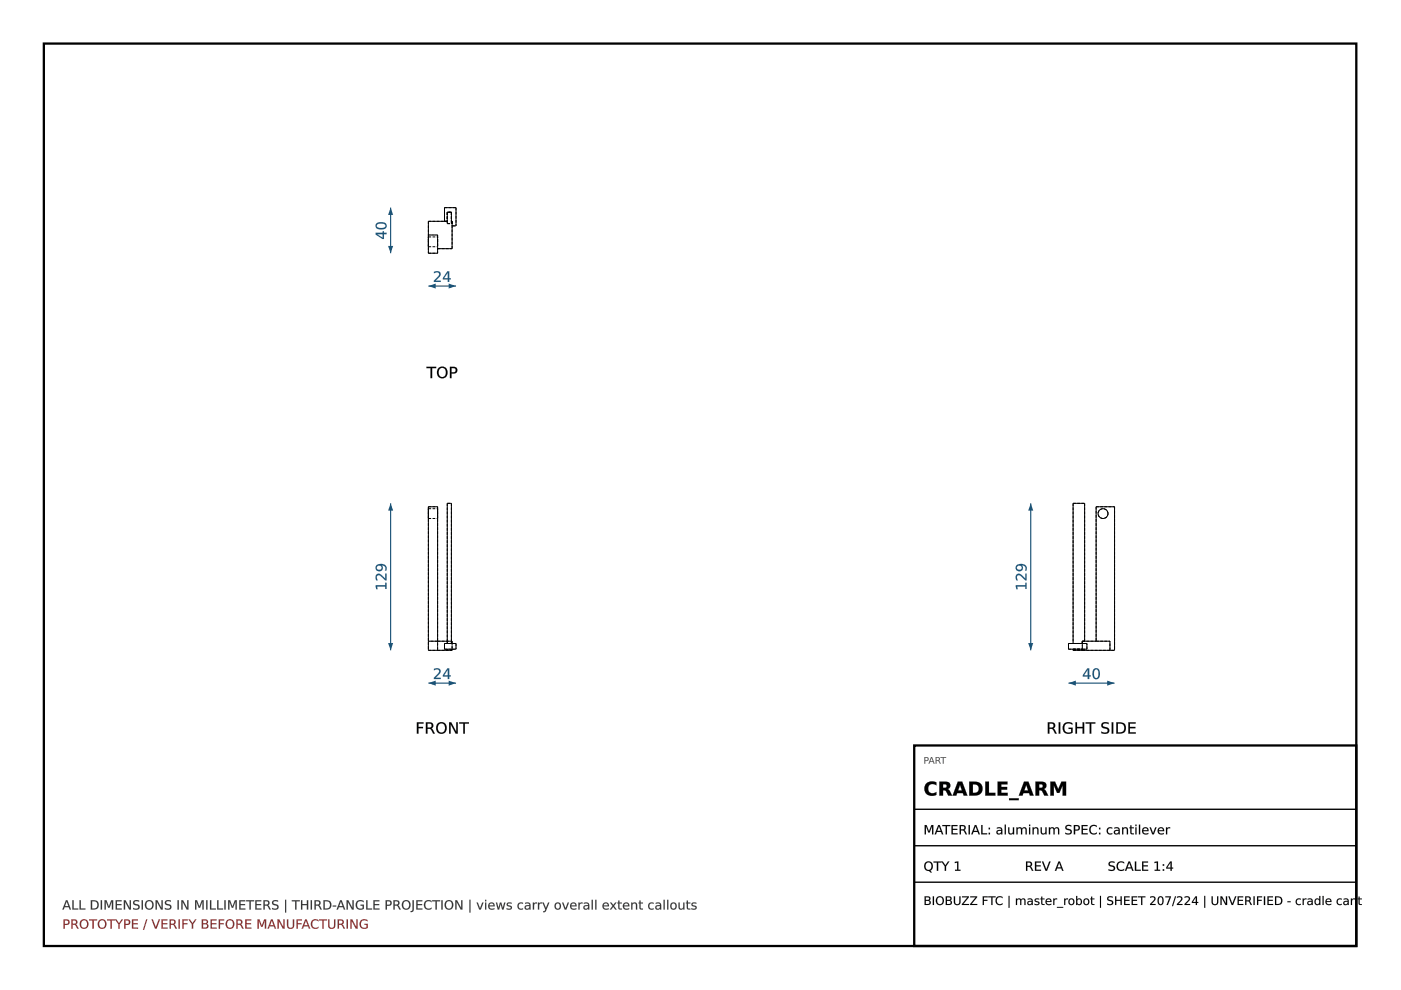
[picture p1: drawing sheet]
<svg xmlns="http://www.w3.org/2000/svg" width="297mm" height="210mm" viewBox="0 0 297 210" stroke-linecap="round" stroke-linejoin="round" font-family="sans-serif">
<path d="M9.3 9.2h278.3v191.4h-278.3z" fill="none" stroke="#000" stroke-width=".49"/>
<path d="M90.8 136h4M92.8 136v-28.6h-2v30.5h5.1v-.3M94.2 136.4h2.5v1.2h-2.5zM94.8 136.4v-29.7h.9v29.7M94.8 137.6v.3M95.7 136h.2v.4M95.7 137.6v.3" fill="none" stroke="#000" stroke-width=".21"/>
<g fill="none" stroke="#000" stroke-width=".21" stroke-dasharray=".6 .3" stroke-linecap="butt">
<path d="M90.8 107.4v30.5M90.8 109.9v-2M90.8 107.9v2M90.8 107.4h2M90.8 109.9h2M90.8 107.9h2M92.8 107.4v30.5M92.8 109.9v-2M92.8 107.9v2M94.8 106.7v29.3M94.8 106.7h.9M95.7 106.7v29.3"/>
<path d="M90.8 137.9h2M92.8 136h3.1M92.8 136h-2M92.8 137.9h3.1M92.8 137.9v-1.9M94.2 136.4v1.2M94.8 137.6h-.6M94.8 136v.4M94.8 136.4h-.6M94.8 137.6v.3M94.8 136h.9M95.7 137.6h-.9"/>
<path d="M95.7 136.4h-.9M95.7 137.6v.3M95.7 136v.4M95.9 137.6h-.2M95.9 137.6h.8M95.9 136.4h-.2M95.9 136.4h.8M95.9 137.6v-1.2M95.9 136v1.9M96.7 136.4v1.2"/>
</g>
<path d="M90.8 144.8h5.9" fill="none" stroke="#1a5276" stroke-width=".24"/>
<g fill="#1a5276">
<path d="M90.8 144.8l1.6-.5v1.1z"/>
<path d="M95.1 144.3l1.6 .5-1.6 .6z"/>
<path d="M92 141.8a.8 .8 0 0 1 1-.1 .8 .8 0 0 1 .3 1l-.9 1h1v.3h-1.4v-.3l.5-.5a.97 .97 0 0 0 .5-1.2l-.5-.1-.5 .2zM94.9 142l-.7 1.2h.7zM94.9 141.7h.3v1.5h.4v.2h-.4v.6h-.3v-.6h-1v-.3z"/>
<path d="M92 141.8a.81 .81 0 0 1 1.1 0 .81 .81 0 0 1 .1 1.1l-.8 .8h1.1v.3h-1.5a.6 .6 0 0 1 .5-.8 .96 .96 0 0 0 .5-1.1l-.5-.1-.5 .2zM92 141.8v.3a.57 .57 0 0 1 .9-.1 .57 .57 0 0 1 0 .8l-.9 .9v.3h1.4v-.3h-1.1l.9-.8a.73 .73 0 0 0 0-1.1 .73 .73 0 0 0-1 0zM94.9 142l-.7 1.2h.7zM95 141.9v1.3h-.9zM94.8 141.7h.5l-.1 1.5h.4v.3l-.4-.1 .1 .6h-.4v-.6l-1 .1v-.4zM94.9 141.7l-1 1.4v.3h1.1l-.1 .6h.3v-.6h.4v-.2h-.4v-1.5z"/>
</g>
<path d="M82.8 106.7v31.2" fill="none" stroke="#1a5276" stroke-width=".24"/>
<g fill="#1a5276">
<path d="M82.8 106.7l.6 1.6h-1.1z"/>
<path d="M82.3 136.3h1.1l-.6 1.6z"/>
<path d="M79.7 124.1h2v-.5h.2v1.3h-.2v-.5h-1.8l.2 .5h-.3zM79.8 121.8a.97 .97 0 0 1 1.4 .5l.5 .4v-1.1h.2v1.5h-.2l-.5-.5a.99 .99 0 0 0-1.2-.5l-.1 .4 .2 .5h-.3l-.2-.6zM79.8 119.9a1.24 1.24 0 0 1 1.3-.4 1.24 1.24 0 0 1 .9 1.2l-.1 .3h-.3a.71 .71 0 0 0 0-.8 .71 .71 0 0 0-.7-.3 .75 .75 0 0 1 0 1 .75 .75 0 0 1-1 .1 .75 .75 0 0 1-.1-1.1zM79.9 120.4a.51 .51 0 0 0 1 0 .51 .51 0 0 0-1 0z"/>
<path d="M79.6 124.1h2.1v-.5h.3v1.3h-.3v-.5h-1.7l.1 .5h-.3zM79.7 124.1l.1 .8h.3l-.2-.5h1.8v.5h.2v-1.3h-.2v.5zM79.8 121.8a1.2 1.2 0 0 1 1.7 .7l.2 .2v-1.1h.3v1.5a.61 .61 0 0 1-.8-.5 .98 .98 0 0 0-1.2-.5l-.1 .3 .2 .7a.63 .63 0 0 1-.5-.4 .63 .63 0 0 1 .1-.7zM79.8 121.9l-.1 .8 .1 .3h.3a.57 .57 0 0 1-.2-.8 .57 .57 0 0 1 .9 0l.9 .9h.2v-1.5h-.2v1.1l-1.2-1h-.4zM79.7 119.9a1.25 1.25 0 0 1 1.5-.4 1.25 1.25 0 0 1 .8 1.2l-.1 .3h-.3a.69 .69 0 0 0 0-.8 .69 .69 0 0 0-.7-.3 .68 .68 0 0 1-.1 1.1 .79 .79 0 0 1-1-.1 .79 .79 0 0 1-.1-1zM79.8 119.9a.74 .74 0 0 0 .1 1.1 .74 .74 0 0 0 1-.1 .74 .74 0 0 0-.1-1 .72 .72 0 0 1 .8 .2 .72 .72 0 0 1 0 .9h.3a1.04 1.04 0 0 0-.2-1.2 1.04 1.04 0 0 0-1.2-.2zM79.9 120.4a.5 .5 0 0 0 1 0 .5 .5 0 0 0-1 0zM79.9 120.3a.52 .52 0 0 1 1 0 .52 .52 0 0 1-1 0z"/>
</g>
<g fill="#000">
<path d="M88.4 153.1h1.4v.3h-1.1v.7h1v.3h-1v1.1h-.3zM90.3 153.1h.7a.67 .67 0 0 1 .8 .5 .67 .67 0 0 1-.3 .8l.7 1.1h-.4l-.4-.8-.4-.2h-.4v1h-.3zM90.6 153.4v.9h.4a.43 .43 0 0 0 .5-.5 .43 .43 0 0 0-.5-.4zM93 153.6a.95 .95 0 0 0-.1 1.2 .95 .95 0 0 0 1.1 .4 .96 .96 0 0 0 .4-1.2 .96 .96 0 0 0-1.2-.5zM92.4 154.3a1.2 1.2 0 0 1 2.4 0 1.2 1.2 0 0 1-2.4 0zM95.2 153.1h.5l1 2.1v-2.1h.4v2.4h-.5l-1.1-2v2h-.3zM97.4 153.1h2v.3h-.8v2.1h-.4v-2.1h-.8z"/>
<path d="M88.4 153.1h1.4v.3h-1.1v.7h1v.3h-1v1.2h-.3zM88.4 153.1v2.4h.3v-1.1h1v-.3h-1v-.7h1.1v-.3zM90.3 153.1h.7a.69 .69 0 0 1 .9 .5 .69 .69 0 0 1-.4 .8l.3 .3 .4 .9h-.4l-.5-1-.7-.1v1.1h-.3zM90.3 153.1v2.4h.3v-1l.7 .1 .5 .9h.4l-.5-.8-.3-.3a.65 .65 0 0 0 .4-.8 .65 .65 0 0 0-.8-.4zM90.6 153.4v.9l.4-.1a.41 .41 0 0 0 .5-.4 .41 .41 0 0 0-.5-.4zM90.6 153.4a.72 .72 0 0 1 .9 .2v.2a.42 .42 0 0 1-.5 .5h-.4zM93 153.6a.93 .93 0 0 0-.1 1.2 .93 .93 0 0 0 1.1 .4 .95 .95 0 0 0 .3-1.2 .95 .95 0 0 0-1.1-.5zM93 153.6a.85 .85 0 0 1 1.1-.1 .85 .85 0 0 1 .3 1.1 .79 .79 0 0 1-1 .7 .79 .79 0 0 1-.6-1zM92.4 154.3a1.22 1.22 0 0 1 2.4 0 1.22 1.22 0 0 1-2.4 0zM92.4 154.3a1.2 1.2 0 0 0 2.4 0 1.2 1.2 0 0 0-2.4 0zM95.2 153.1h.5l1 2.1v-2.1h.4v2.5h-.5l-1.1-2.1 .1 2.1h-.4zM95.2 153.1v2.4h.3l.1-2 1 2h.5v-2.4h-.4v2.1l-1-2.1zM97.4 153.1h2v.3h-.8v2.2h-.4v-2.2h-.8zM97.4 153.1v.3h.8v2.1h.4l-.1-2.1h.9v-.3z"/>
</g>
<path d="M90.8 46.9h4v-1.9h.9v1.9h.2v5.8h-3.1v1h-2zM94.2 46.9v-2.9h2.5v3.9h-.8" fill="none" stroke="#000" stroke-width=".21"/>
<g fill="none" stroke="#000" stroke-width=".21" stroke-dasharray=".6 .3" stroke-linecap="butt">
<path d="M90.8 46.9h4M90.8 46.9v2.9M90.8 49.8v3.9M90.8 51.3v-1.1M90.8 50.2v2.1M90.8 52.3v-1M90.8 49.8h2M90.8 53.7h2M90.8 50.2h2M90.8 52.3h2M92.8 52.7h3.1M92.8 49.8h-2"/>
<path d="M92.8 49.8v2.9M92.8 49.8v3.9M92.8 51.3v-1.1M92.8 50.2v2.1M92.8 52.3v-1M94.2 44v2.9M94.2 44h2.5M94.8 46.9h-.6M94.8 45v1.9M94.8 47.4h.9M94.8 47.4v-.5M94.8 45v2.4"/>
<path d="M94.8 45h.9M95.7 45h-.9M95.7 45v1.9M95.7 46.9h.2M95.7 47.4v-.5M95.7 45v2.4M95.9 46.9h-.2M95.9 46.9v1M95.9 47.9h.8M95.9 46.9v5.8M96.7 44v3.9"/>
</g>
<path d="M90.8 60.6h5.9" fill="none" stroke="#1a5276" stroke-width=".24"/>
<g fill="#1a5276">
<path d="M90.8 60.6l1.6-.5v1.1z"/>
<path d="M95.1 60.1l1.6 .5-1.6 .6z"/>
<path d="M92 57.6a.8 .8 0 0 1 1-.1 .8 .8 0 0 1 .3 1l-.9 1h1v.3h-1.4v-.3l.5-.5a.97 .97 0 0 0 .5-1.1l-.5-.1-.5 .1zM94.9 57.8l-.7 1.2h.7zM94.9 57.5h.3v1.5h.4v.2h-.4v.6h-.3v-.6h-1v-.2z"/>
<path d="M92 57.6a.81 .81 0 0 1 1.1 0 .81 .81 0 0 1 .1 1.1l-.8 .8h1.1v.3h-1.5a.6 .6 0 0 1 .5-.8 .96 .96 0 0 0 .5-1.1l-.5-.1-.5 .2zM92 57.6v.3a.57 .57 0 0 1 .9-.1 .57 .57 0 0 1 0 .9l-.9 .8v.3h1.4v-.3h-1.1l.9-.8a.73 .73 0 0 0 0-1.1 .73 .73 0 0 0-1 0zM94.9 57.8l-.7 1.2h.7zM95 57.7v1.3h-.9zM94.8 57.5h.5l-.1 1.5h.4v.3l-.4-.1 .1 .6h-.4v-.6l-1 .1v-.4zM94.9 57.5l-1 1.5v.2h1.1l-.1 .6h.3v-.6h.4v-.2h-.4v-1.5z"/>
</g>
<path d="M82.8 44v9.7" fill="none" stroke="#1a5276" stroke-width=".24"/>
<g fill="#1a5276">
<path d="M82.8 44l.6 1.6h-1.1z"/>
<path d="M82.3 52.1h1.1l-.6 1.6z"/>
<path d="M79.9 49.7l1.2 .7v-.7zM79.7 49.4h1.4v-.4h.3v.4h.5v.3h-.5v1h-.3l-1.4-1zM80 47.6l-.1 .3a1.17 1.17 0 0 0 1.8 0 1.26 1.26 0 0 0-1.7-.3zM79.8 47.4a1.58 1.58 0 0 1 2.2 .2v.3a1.24 1.24 0 0 1-1.8 .7l-.5-.5z"/>
<path d="M79.9 49.6l1.3 .8-.1-.7zM79.9 49.6h1.3v.9zM79.6 49.3l1.5 .1v-.4h.3v.4l.6-.1v.4h-.6v1h-.3l-1.5-1zM79.7 49.4v.3l1.4 1h.3v-1.1l.5 .1v-.3h-.5v-.4h-.3l.1 .4zM80 47.6l-.1 .3a1.16 1.16 0 0 0 1.8 0 1.25 1.25 0 0 0-1.7-.3zM80 47.6a1.27 1.27 0 0 1 1.8 .3 1.17 1.17 0 0 1-2 0zM79.7 47.4a1.59 1.59 0 0 1 2.3 .2v.3a1.25 1.25 0 0 1-1.8 .7l-.6-.5zM79.8 47.5a.83 .83 0 0 0 .1 .9 .83 .83 0 0 0 .9 .2 .8 .8 0 0 0 1-.3 .8 .8 0 0 0-.1-1l-1.2-.2z"/>
</g>
<g fill="#000">
<path d="M90.4 77.8h2.1v.2h-.9v2.2h-.3v-2.2h-.9zM93.2 78.3a.95 .95 0 0 0-.1 1.1 .95 .95 0 0 0 1.1 .4 .96 .96 0 0 0 .3-1.2 .96 .96 0 0 0-1.1-.5zM92.6 78.9a1.2 1.2 0 0 1 2.4 0 1.2 1.2 0 0 1-2.4 0zM95.7 78v.9h.4a.45 .45 0 0 0 .5-.4 .45 .45 0 0 0-.5-.5zM95.4 77.8h.7a.72 .72 0 0 1 .9 .7 .72 .72 0 0 1-.9 .7h-.4v1h-.3z"/>
<path d="M90.4 77.8h2.1v.3l-.9-.1v2.2h-.3v-2.2l-.9 .1zM90.4 77.8v.2h.9v2.2h.3v-2.2h.9v-.2zM93.2 78.3a.93 .93 0 0 0-.1 1.1 .93 .93 0 0 0 1.1 .4 .95 .95 0 0 0 .3-1.2 .95 .95 0 0 0-1.1-.5zM93.2 78.2a.85 .85 0 0 1 1.1 0 .85 .85 0 0 1 .2 1.1 .79 .79 0 0 1-.9 .7 .79 .79 0 0 1-.6-1zM92.5 78.9a1.25 1.25 0 0 1 2.5 0 1.25 1.25 0 0 1-2.5 0zM92.6 78.9a1.2 1.2 0 0 0 2.4 0 1.2 1.2 0 0 0-2.4 0zM95.7 78v.9h.4a.43 .43 0 0 0 .5-.4 .43 .43 0 0 0-.5-.4zM95.7 78h.4a.47 .47 0 0 1 .5 .5 .47 .47 0 0 1-.5 .5h-.4zM95.4 77.8h.7a.74 .74 0 0 1 .9 .7 .74 .74 0 0 1-.9 .7h-.4v1h-.3zM95.4 77.8v2.4h.3v-1a.85 .85 0 0 0 1.2-.9l-.3-.4z"/>
</g>
<g fill="none" stroke="#000" stroke-width=".21">
<path d="M226.5 136.4h3.9v1.2h-3.9zM229.5 136.4v-.4h5.8v1.9M229.5 137.6v.3M230 136v-29.3h-2.5v29.7M232.4 136v-28.6h3.9v30.5h-8.8v-.3"/>
<circle cx="233.9" cy="108.9" r="1.04"/>
</g>
<g fill="none" stroke="#000" stroke-width=".21" stroke-dasharray=".6 .3" stroke-linecap="butt">
<path d="M227.5 106.7v29.7M227.5 106.7h2.5M230 106.7v29.3M232.4 107.4h3.9M232.4 107.4v28.6M236.3 107.4v30.5M226.5 137.6h3M226.5 136.4h3M226.5 136.4v1.2M227.5 137.6h2M227.5 136.4h2M227.5 137.6v.3"/>
<path d="M227.5 137.9h2M229.5 136.4v1.2M229.5 137.6h.9M229.5 136v.4M229.5 137.6v.3M229.5 136v1.9M229.5 136.4h.9M229.5 136h2.9M229.5 137.9h6.8M230 136h-.5M230.4 137.6v-1.2M232.4 136h2.9"/>
<path d="M235.3 137.9v-1.9"/>
<circle cx="233.9" cy="108.9" r="1.04"/>
</g>
<path d="M226.5 144.8h9.8" fill="none" stroke="#1a5276" stroke-width=".24"/>
<g fill="#1a5276">
<path d="M226.5 144.8l1.6-.5v1.1z"/>
<path d="M234.7 144.3l1.6 .5-1.6 .6z"/>
<path d="M230.6 142l-.8 1.2h.8zM230.5 141.7h.4v1.5h.3v.2h-.3v.6h-.3v-.6h-1v-.3zM232.2 142a1.23 1.23 0 0 0 .2 1.8 1.14 1.14 0 0 0 0-1.9zM232 141.8a.85 .85 0 0 1 1 .1 .85 .85 0 0 1 .2 .9 .85 .85 0 0 1-.8 1.2 .85 .85 0 0 1-.8-1.2l.1-.6z"/>
<path d="M230.6 142l-.7 1.2h.7zM230.6 141.9v1.3h-.8zM230.5 141.7h.4v1.5h.4v.3l-.4-.1v.6h-.3v-.6l-1 .1v-.4zM230.5 141.7l-.9 1.4v.3h1v.6h.3v-.6h.3v-.2h-.3v-1.5zM232.2 142a1.22 1.22 0 0 0 .2 1.8 1.13 1.13 0 0 0 0-1.9zM232.1 142a.59 .59 0 0 1 .7 .1 .59 .59 0 0 1 .1 .7 .59 .59 0 0 1-.1 .8 .59 .59 0 0 1-.7 .1 1.71 1.71 0 0 1 0-1.7zM232 141.8a.86 .86 0 0 1 1 .1 .86 .86 0 0 1 .2 .9 .86 .86 0 0 1-.8 1.2 .86 .86 0 0 1-.8-1.2l.1-.6zM232 141.8a1.53 1.53 0 0 0 .2 2.2h.2a1.2 1.2 0 0 0 .7-1.8l-.5-.5z"/>
</g>
<path d="M218.5 106.7v31.2" fill="none" stroke="#1a5276" stroke-width=".24"/>
<g fill="#1a5276">
<path d="M218.5 106.7l.6 1.6h-1.1z"/>
<path d="M218 136.3h1.1l-.6 1.6z"/>
<path d="M215.4 124.1h2v-.5h.3v1.3h-.3v-.5h-1.7l.1 .5h-.3zM215.5 121.8a.97 .97 0 0 1 1.5 .5l.4 .4v-1.1h.3v1.5h-.3l-.5-.5a.99 .99 0 0 0-1.2-.5l-.1 .4 .2 .5h-.3l-.2-.6zM215.5 119.9a1.24 1.24 0 0 1 1.4-.4 1.24 1.24 0 0 1 .8 1.2l-.1 .3h-.3a.71 .71 0 0 0 0-.8 .71 .71 0 0 0-.7-.3 .75 .75 0 0 1 0 1 .75 .75 0 0 1-1 .1 .75 .75 0 0 1-.1-1.1zM215.6 120.4a.51 .51 0 0 0 1 0 .51 .51 0 0 0-1 0z"/>
<path d="M215.4 124.1h2v-.5h.3v1.3h-.3v-.5h-1.7l.1 .5h-.3zM215.4 124.1l.1 .8h.3l-.2-.5h1.8v.5h.3v-1.3h-.3v.5zM215.5 121.8a1.2 1.2 0 0 1 1.7 .7l.2 .2v-1.1h.3v1.5a.61 .61 0 0 1-.8-.5 .98 .98 0 0 0-1.2-.5l-.1 .3 .2 .7a.63 .63 0 0 1-.5-.4 .63 .63 0 0 1 .1-.7zM215.5 121.9l-.1 .8 .1 .3h.3a.57 .57 0 0 1-.2-.8 .57 .57 0 0 1 .9 0l.9 .9h.3v-1.5h-.3v1.1l-1.2-1h-.4zM215.5 119.9a1.25 1.25 0 0 1 1.4-.4 1.25 1.25 0 0 1 .8 1.2l-.1 .3h-.3a.69 .69 0 0 0 0-.8 .69 .69 0 0 0-.7-.3 .68 .68 0 0 1-.1 1.1 .79 .79 0 0 1-1-.1 .79 .79 0 0 1 0-1zM215.5 119.9a.74 .74 0 0 0 .1 1.1 .74 .74 0 0 0 1-.1 .74 .74 0 0 0 0-1 .72 .72 0 0 1 .7 .2 .72 .72 0 0 1 0 .9h.3a1.04 1.04 0 0 0-.2-1.2 1.04 1.04 0 0 0-1.2-.2zM215.6 120.4a.5 .5 0 0 0 1 0 .5 .5 0 0 0-1 0zM215.6 120.3a.55 .55 0 0 1 1.1 0 .55 .55 0 0 1-1.1 0z"/>
</g>
<g fill="#000">
<path d="M222.2 153.1h.7a.67 .67 0 0 1 .8 .5 .67 .67 0 0 1-.4 .8l.7 1.1h-.3l-.4-.8-.5-.2h-.3v1h-.3zM222.5 153.4v.9h.4a.43 .43 0 0 0 .5-.5 .43 .43 0 0 0-.5-.4zM224.5 153.1h.3v2.4h-.3zM225.6 153.4a1.51 1.51 0 0 1 1.8-.1v.4a.99 .99 0 0 0-1.4-.1 .99 .99 0 0 0-.2 1.3 .99 .99 0 0 0 1.3 .3v-.6h-.5v-.3h.8v1a1.3 1.3 0 0 1-1.8-.1 1.3 1.3 0 0 1 0-1.8zM228 153.1h.3v1h1.2v-1h.4v2.4h-.4v-1.1h-1.2v1.1h-.3zM230.2 153.1h2v.3h-.8v2.1h-.4v-2.1h-.8zM233.7 153.3l1-.2 .3 .1v.3a.82 .82 0 0 0-1.2 .3l.1 .2a1.3 1.3 0 0 1 1.3 .9 1.1 1.1 0 0 1-1.7 .5v-.3a.74 .74 0 0 0 .8 .3 .74 .74 0 0 0 .5-.6l-.1-.2a1.34 1.34 0 0 1-1.2-.8zM235.7 153.1h.3v2.4h-.3zM237 153.4v1.9a1 1 0 0 0 1.4-1 1 1 0 0 0-1.4-.9zM236.7 153.1h.7a1.21 1.21 0 0 1 1.3 1.2 1.21 1.21 0 0 1-1.3 1.2h-.7zM239.2 153.1h1.6v.3h-1.2v.7h1.1v.3h-1.1v.9h1.2v.2h-1.6z"/>
<path d="M222.1 153.1h.8a.69 .69 0 0 1 .8 .5 .69 .69 0 0 1-.4 .8l.3 .3 .5 .9h-.4l-.6-1-.6-.1v1.1h-.4zM222.2 153.1v2.4h.3v-1l.7 .1 .5 .9h.3l-.4-.8-.3-.3a.65 .65 0 0 0 .4-.8 .65 .65 0 0 0-.8-.4zM222.5 153.4v.9l.4-.1a.41 .41 0 0 0 .5-.4 .41 .41 0 0 0-.5-.4zM222.5 153.4a.72 .72 0 0 1 .9 .2v.2a.42 .42 0 0 1-.5 .5h-.4zM224.5 153.1h.3v2.5h-.3zM224.5 153.1v2.4h.3v-2.4zM225.6 153.4a1.5 1.5 0 0 1 1.8-.1v.4a.98 .98 0 0 0-1.4-.1 .98 .98 0 0 0-.2 1.3 .98 .98 0 0 0 1.3 .3v-.6h-.6v-.3h.9v1a1.32 1.32 0 0 1-1.8-.1 1.32 1.32 0 0 1 0-1.8zM225.6 153.4a1.29 1.29 0 0 0 0 1.8 1.29 1.29 0 0 0 1.8 .1v-1h-.8v.3l.5-.1v.7a.99 .99 0 0 1-1.3-.3 .99 .99 0 0 1 .2-1.3 .99 .99 0 0 1 1.4 .1v-.4a1.57 1.57 0 0 0-1.8 .1zM228 153.1h.4v1h1.1v-1h.4v2.5h-.4v-1.2h-1.2l.1 1.2h-.4zM228 153.1v2.4h.3v-1.1h1.3l-.1 1.1h.4v-2.4h-.4l.1 1h-1.3v-1zM230.2 153.1h2v.3h-.8v2.2h-.4v-2.2h-.8zM230.2 153.1v.3h.9l-.1 2.1h.4v-2.1h.8v-.3zM233.7 153.3l.4-.2 .8 .1h.2v.4a.87 .87 0 0 0-1.3 .2l.1 .2 .6 .2a.76 .76 0 0 1 .7 .9 .76 .76 0 0 1-1.1 .5l-.6-.1v-.4a.72 .72 0 0 0 .8 .3 .72 .72 0 0 0 .5-.6l-.4-.3a.72 .72 0 0 1-.8-.4 .72 .72 0 0 1 .1-.8zM233.7 153.3a.64 .64 0 0 0-.1 .7 .64 .64 0 0 0 .6 .4 .5 .5 0 0 1 .7 .6 .5 .5 0 0 1-.8 .3l-.6-.2v.3a1.09 1.09 0 0 0 1.7-.5 .82 .82 0 0 0-.9-.7l-.3-.1a.44 .44 0 0 1-.1-.6 .44 .44 0 0 1 .6-.1l.6 .1-.1-.3h-.3zM235.7 153.1h.3v2.5h-.3zM235.7 153.1v2.4h.3v-2.4zM237 153.4v1.9a.98 .98 0 0 0 1.4-1 .98 .98 0 0 0-1.4-.9zM237 153.4a1.01 1.01 0 0 1 1.4 .9 1.01 1.01 0 0 1-1.4 1zM236.7 153.1a1.7 1.7 0 0 1 2 .7 1.21 1.21 0 0 1-.1 1.3 1.21 1.21 0 0 1-1.2 .5h-.7zM236.7 153.1v2.4h.7a1.19 1.19 0 0 0 1.3-1.2 1.19 1.19 0 0 0-1.3-1.1zM239.2 153.1h1.6v.3h-1.2v.7h1.1v.3h-1.1v.9h1.2v.3h-1.6zM239.2 153.1v2.4h1.6v-.2h-1.3v-.9h1.2v-.3h-1.2v-.7h1.3v-.3z"/>
</g>
<g fill="#333">
<path d="M14.1 191.1l-.3 1h.7zM14 190.9h.3l.8 1.9h-.3l-.2-.5h-.9l-.2 .5h-.3zM15.3 190.9h.3v1.7h1v.2h-1.3zM16.9 190.9h.2v1.7h1v.2h-1.2zM19.5 191.1v1.5a.82 .82 0 0 0 1.1-.7 .82 .82 0 0 0-1.1-.8zM19.3 190.9h.5a.99 .99 0 0 1 1.1 1 .99 .99 0 0 1-1.1 .9h-.5zM21.4 190.9h.2v1.9h-.2zM22.2 190.9h.4l.5 1.3 .5-1.3h.4v1.9h-.3v-1.7l-.5 1.4h-.3l-.5-1.4v1.7h-.2zM24.5 190.9h1.3v.2h-1v.6h.9v.2h-.9v.7h1v.2h-1.3zM26.3 190.9h.3l.9 1.6v-1.6h.3v1.9h-.4l-.9-1.6v1.6h-.2zM28.4 191l.8-.1h.3v.3a.51 .51 0 0 0-.6-.2 .51 .51 0 0 0-.3 .6 .96 .96 0 0 1 1 .9 1 1 0 0 1-1.4 .3v-.3a.64 .64 0 0 0 1.1-.3l-.1-.1a.97 .97 0 0 1-1-.9zM30 190.9h.3v1.9h-.3zM31.2 191.3a.78 .78 0 0 0-.1 .9 .78 .78 0 0 0 .9 .4 .76 .76 0 0 0 .3-1.1 .76 .76 0 0 0-1.1-.2zM30.7 191.8a.99 .99 0 0 1 1.9 0 .99 .99 0 0 1-1.9 0zM33 190.9h.4l.8 1.6v-1.6h.3v1.9h-.4l-.8-1.6v1.6h-.3zM35.1 191l.8-.1h.3v.3a.51 .51 0 0 0-.6-.2 .51 .51 0 0 0-.3 .6 .96 .96 0 0 1 1 .9 1 1 0 0 1-1.3 .3v-.3a.64 .64 0 0 0 1-.3v-.1a.97 .97 0 0 1-1-.9zM37.6 190.9h.3v1.9h-.3zM38.4 190.9h.4l.9 1.6v-1.6h.3v1.9h-.4l-.9-1.6v1.6h-.3zM41.4 190.9h.4l.5 1.3 .5-1.3h.4v1.9h-.3v-1.7l-.5 1.4h-.3l-.5-1.4v1.7h-.2zM43.7 190.9h.3v1.9h-.3zM44.5 190.9h.3v1.7h1v.2h-1.3zM46 190.9h.3v1.7h1v.2h-1.3zM47.6 190.9h.2v1.9h-.2zM48.4 190.9h.4l.5 1.3 .5-1.3h.4v1.9h-.3v-1.7l-.5 1.4h-.2l-.6-1.4v1.7h-.2zM50.7 190.9h1.3v.2h-1v.6h1v.2h-1v.7h1v.2h-1.3zM52.2 190.9h1.7v.2h-.7v1.7h-.3v-1.7h-.7zM54.1 190.9h1.3v.2h-1v.6h.9v.2h-.9v.7h1v.2h-1.3zM55.9 190.9h.6a.55 .55 0 0 1 .6 .3 .55 .55 0 0 1-.3 .7l.6 .9h-.3l-.3-.6-.4-.2h-.3v.8h-.2zM56.1 191.1v.7h.4a.35 .35 0 0 0 .4-.4 .35 .35 0 0 0-.4-.3zM57.9 191l.8-.1h.3v.3a.51 .51 0 0 0-.7-.2 .51 .51 0 0 0-.3 .6 .96 .96 0 0 1 1 .9 1 1 0 0 1-1.3 .3v-.3a.64 .64 0 0 0 1.1-.3l-.1-.1a.97 .97 0 0 1-1-.9zM60.4 190.8h.3v2.7h-.3zM61.9 190.9h1.7v.2h-.7v1.7h-.3v-1.7h-.7zM63.8 190.9h.3v.8h1v-.8h.2v1.9h-.2v-.9h-1v.9h-.3zM65.9 190.9h.2v1.9h-.2zM66.7 190.9h.6a.55 .55 0 0 1 .6 .3 .55 .55 0 0 1-.3 .7l.6 .9h-.3l-.3-.6-.4-.2h-.2v.8h-.3zM67 191.1v.7h.3a.35 .35 0 0 0 .4-.4 .35 .35 0 0 0-.4-.3zM68.9 191.1v1.5a.82 .82 0 0 0 1.1-.7 .82 .82 0 0 0-1.1-.8zM68.6 190.9h.5a.99 .99 0 0 1 1.2 1 .99 .99 0 0 1-1.2 .9h-.5zM70.6 192h.7v.2h-.7zM72.3 191.1l-.4 1h.7zM72.1 190.9h.3l.8 1.9h-.3l-.2-.5h-.9l-.2 .5h-.2zM73.5 190.9h.3l.9 1.6v-1.6h.3v1.9h-.4l-.9-1.6v1.6h-.2zM75.7 191.1l.4-.2 .5-.1 .5 .2v.3a.81 .81 0 0 0-1.1-.1 .81 .81 0 0 0-.2 1.1 .81 .81 0 0 0 1.1 .3v-.6h-.5v-.2h.8v.9a1.07 1.07 0 0 1-1.5-.1 1.07 1.07 0 0 1 0-1.5zM77.6 190.9h.3v1.7h1v.2h-1.3zM79.2 190.9h1.2v.2h-1v.6h1v.2h-1v.7h1.1v.2h-1.3zM82 191.1v.7h.4a.37 .37 0 0 0 .4-.3 .37 .37 0 0 0-.4-.4zM81.8 190.9h.6a.6 .6 0 0 1 .7 .6 .6 .6 0 0 1-.7 .6h-.4v.7h-.2zM83.4 190.9h.6a.55 .55 0 0 1 .7 .3 .55 .55 0 0 1-.3 .7l.6 .9h-.3l-.4-.6-.3-.2h-.3v.8h-.3zM83.7 191.1v.7h.3a.35 .35 0 0 0 .4-.4 .35 .35 0 0 0-.4-.3zM85.7 191.3a.78 .78 0 0 0-.2 .9 .78 .78 0 0 0 1 .4 .76 .76 0 0 0 .2-1.1 .76 .76 0 0 0-1-.2zM85.1 191.8a1 1 0 0 1 2 0 1 1 0 0 1-2 0zM87.5 190.9h.2v2l-.2 .4-.4 .1v-.2l.3-.3zM88.3 190.9h1.2v.2h-1v.6h1v.2h-1v.7h1.1v.2h-1.3zM90.1 191.1l.5-.2 .4-.1 .5 .2v.3a.78 .78 0 0 0-1.1 0 .78 .78 0 0 0 0 1.1 .78 .78 0 0 0 1.1 0v.3a1.04 1.04 0 0 1-1.4-.2 1.04 1.04 0 0 1 0-1.4zM91.6 190.9h1.7v.2h-.7v1.7h-.3v-1.7h-.7zM93.6 190.9h.2v1.9h-.2zM94.7 191.3a.78 .78 0 0 0-.1 .9 .78 .78 0 0 0 .9 .4 .76 .76 0 0 0 .3-1.1 .76 .76 0 0 0-1.1-.2zM94.2 191.8a1 1 0 0 1 2 0 1 1 0 0 1-2 0zM96.5 190.9h.4l.9 1.6v-1.6h.2v1.9h-.3l-.9-1.6v1.6h-.3zM99.5 190.8h.3v2.7h-.3zM101 191.4h.3l.5 1.2 .4-1.2h.3l-.6 1.4h-.3zM102.8 191.4h.3v1.4h-.3zM102.8 190.8h.3v.3h-.3zM103.7 191.5a.69 .69 0 0 1 .8-.1 .69 .69 0 0 1 .4 .8h-1.1a.67 .67 0 0 0 1 .3v.3a.84 .84 0 0 1-1.1-.1 .84 .84 0 0 1 0-1.2zM103.9 191.7l-.1 .3h.8l-.2-.4zM105.1 191.4h.3l.3 1.1 .3-1.1h.3l.3 1.1 .3-1.1h.2l-.3 1.4h-.3l-.4-1.2-.3 1.2h-.3zM107.6 191.4h.8l.1 .2a.41 .41 0 0 0-.5-.1 .41 .41 0 0 0-.3 .4 .61 .61 0 0 1 .6 .2 .61 .61 0 0 1 .1 .7h-.8h-.2v-.3a.53 .53 0 0 0 .9-.1l-.1-.1a.6 .6 0 0 1-.6-.2 .6 .6 0 0 1 0-.7zM109.9 191.5l.7-.2 .3 .1v.3a.58 .58 0 0 0-.8 0 .58 .58 0 0 0 0 .8 .58 .58 0 0 0 .8 .1v.2a.8 .8 0 0 1-1.1-.2 .8 .8 0 0 1 .1-1.1zM111.6 192.2l-.1 .1a.36 .36 0 0 0 .3 .4 .36 .36 0 0 0 .4-.3v-.3zM111.3 191.4a.73 .73 0 0 1 1.2 .6v.8h-.3v-.2a.53 .53 0 0 1-.6 .3 .53 .53 0 0 1-.4-.6 .53 .53 0 0 1 .7-.4h.3a.53 .53 0 0 0-.3-.4 .53 .53 0 0 0-.6 .2zM113 191.4h.2v.2l.2-.2 .5-.1v.3a.44 .44 0 0 0-.5 0 .44 .44 0 0 0-.2 .5v.7h-.2zM114.1 191.4h.2v.2l.2-.2 .4-.1v.3a.44 .44 0 0 0-.4 0 .44 .44 0 0 0-.2 .5v.7h-.2zM115 191.4h.3l.4 1.1 .5-1.1h.3l-.8 1.8-.2 .2h-.4v-.2h.4l.1-.4zM117.9 191.7a.5 .5 0 0 0 0 .7 .5 .5 0 0 0 .7 0 .51 .51 0 0 0 0-.6 .51 .51 0 0 0-.7-.1zM117.5 192.1a.75 .75 0 0 1 1.5 0 .75 .75 0 0 1-1.5 0zM119.2 191.4h.2l.5 1.2 .5-1.2h.2l-.5 1.4h-.4zM121.1 191.5a.69 .69 0 0 1 .8-.1 .69 .69 0 0 1 .3 .8h-1.1a.67 .67 0 0 0 1.1 .3v.3a.84 .84 0 0 1-1.1-.1 .84 .84 0 0 1 0-1.2zM121.3 191.7l-.2 .3h.9l-.2-.4zM122.6 191.4h.3v.2l.2-.2 .4-.1v.3a.44 .44 0 0 0-.4 0 .44 .44 0 0 0-.2 .5v.7h-.3zM124 192.2v.1a.36 .36 0 0 0 .2 .4 .36 .36 0 0 0 .5-.3v-.3zM123.8 191.4a.73 .73 0 0 1 1.1 .6v.8h-.2v-.2a.53 .53 0 0 1-.7 .3 .53 .53 0 0 1-.3-.6 .53 .53 0 0 1 .7-.4h.3a.53 .53 0 0 0-.4-.4 .53 .53 0 0 0-.5 .2zM125.4 190.8h.3v2h-.3zM126.2 190.8h.3v2h-.3zM127.9 191.5a.69 .69 0 0 1 .9-.1 .69 .69 0 0 1 .3 .8h-1.1a.67 .67 0 0 0 1.1 .3v.3a.84 .84 0 0 1-1.2-.1 .84 .84 0 0 1 0-1.2zM128.1 191.7l-.1 .3h.9l-.3-.4zM129.3 191.4h.3l.4 .5 .4-.5h.3l-.5 .7 .5 .7h-.2l-.5-.5-.4 .5h-.3l.6-.7zM131.1 190.9h.2v.5h.5v.2h-.5v.9l.5 .1v.2h-.5l-.2-.2v-1h-.2v-.2h.2zM132.3 191.5a.69 .69 0 0 1 .8-.1 .69 .69 0 0 1 .3 .8h-1.1a.67 .67 0 0 0 1.1 .3v.3a.84 .84 0 0 1-1.1-.1 .84 .84 0 0 1 0-1.2zM132.5 191.7l-.2 .3h.9l-.2-.4zM133.8 191.4h.3v.2a.54 .54 0 0 1 .6-.2 .54 .54 0 0 1 .4 .6v.8h-.3v-.8a.39 .39 0 0 0-.4-.5 .39 .39 0 0 0-.3 .5v.8h-.3zM135.6 190.9h.2v.5h.5v.2h-.5v.9l.5 .1v.2h-.5l-.2-.2v-1h-.2v-.2h.2zM137.6 191.5l.7-.2 .3 .1v.3a.58 .58 0 0 0-.8 0 .58 .58 0 0 0 0 .8 .58 .58 0 0 0 .8 .1v.2a.8 .8 0 0 1-1.1-.2 .8 .8 0 0 1 .1-1.1zM139.3 192.2l-.1 .1a.36 .36 0 0 0 .3 .4 .36 .36 0 0 0 .4-.3v-.3zM139 191.4a.73 .73 0 0 1 1.2 .6v.8h-.3v-.2a.53 .53 0 0 1-.6 .3 .53 .53 0 0 1-.4-.6 .53 .53 0 0 1 .7-.4h.3a.53 .53 0 0 0-.3-.4 .53 .53 0 0 0-.6 .2zM140.7 190.8h.2v2h-.2zM141.5 190.8h.2v2h-.2zM142.5 191.7a.5 .5 0 0 0-.1 .7 .5 .5 0 0 0 .8 0 .51 .51 0 0 0-.1-.6 .51 .51 0 0 0-.6-.1zM142 192.1a.75 .75 0 0 1 1.5 0 .75 .75 0 0 1-1.5 0zM143.9 191.4h.2v.9a.39 .39 0 0 0 .4 .4 .39 .39 0 0 0 .4-.5v-.8h.2v1.4h-.2v-.2a.54 .54 0 0 1-.7 .3 .54 .54 0 0 1-.3-.6zM145.6 190.9h.3v.5h.5v.2h-.5v.9l.5 .1v.2h-.5l-.3-.2v-1h-.2v-.2h.2zM146.7 191.4h.8l.1 .2a.41 .41 0 0 0-.4-.1 .41 .41 0 0 0-.3 .4 .61 .61 0 0 1 .6 .2 .61 .61 0 0 1 .1 .7h-.9h-.1v-.3a.53 .53 0 0 0 .9-.1l-.1-.1a.6 .6 0 0 1-.6-.2 .6 .6 0 0 1-.1-.7z"/>
<path d="M14.1 191.1l-.3 1h.7zM14.1 191.1l.4 1h-.7zM14 190.9h.3l.8 2h-.3l-.2-.6h-.9l-.2 .6h-.3zM14 190.9l-.8 1.9h.3l.2-.5h.9l.2 .5h.3l-.8-1.9zM15.3 190.9h.3v1.7h1v.3h-1.3zM15.3 190.9v1.9h1.3v-.2h-1v-1.7zM16.9 190.9h.2v1.7h1v.3h-1.2zM16.9 190.9v1.9h1.2v-.2h-1v-1.7zM19.5 191.1v1.5a.81 .81 0 0 0 1.1-.7 .81 .81 0 0 0-1.1-.8zM19.5 191.1a.83 .83 0 0 1 1.2 .8 .83 .83 0 0 1-1.2 .7zM19.2 190.9h.6a1.01 1.01 0 0 1 1.1 1 1.01 1.01 0 0 1-1.1 1h-.6zM19.3 190.9v1.9h.5a.98 .98 0 0 0 1.1-.9 .98 .98 0 0 0-1.1-1zM21.3 190.9h.3v2h-.3zM21.4 190.9v1.9h.2v-1.9zM22.2 190.9h.4l.5 1.3 .5-1.3h.4v2h-.3v-1.8l-.5 1.4h-.3l-.5-1.4v1.8h-.2zM22.2 190.9v1.9h.2v-1.7l.5 1.4h.3l.5-1.4v1.7h.3v-1.9h-.4l-.5 1.4-.5-1.4zM24.5 190.9h1.3v.2h-1v.6h1v.2h-1v.7h1v.3h-1.3zM24.5 190.9v1.9h1.3v-.2h-1v-.7h.9v-.2h-.9v-.6h1v-.2zM26.2 190.9h.4l.9 1.6v-1.6h.3v2h-.4l-.9-1.7v1.7h-.3zM26.3 190.9v1.9h.2v-1.6l.9 1.6h.4v-1.9h-.3v1.6l-.9-1.6zM28.4 191l.3-.2a.51 .51 0 0 1 .8 .4 .5 .5 0 0 0-.6-.2 .5 .5 0 0 0-.3 .6l.4 .1a.62 .62 0 0 1 .6 .8 .62 .62 0 0 1-.9 .4l-.5-.1v-.3a.63 .63 0 0 0 1.1-.3l-.4-.2a.59 .59 0 0 1-.6-.3 .59 .59 0 0 1 .1-.7zM28.4 191a.53 .53 0 0 0-.1 .6 .53 .53 0 0 0 .5 .3 .42 .42 0 0 1 .5 .5 .42 .42 0 0 1-.6 .3l-.5-.2v.2a.83 .83 0 0 0 .9 .1 .83 .83 0 0 0 .5-.7l-.3-.3-.7-.2a.52 .52 0 0 1 .3-.6 .52 .52 0 0 1 .6 .2v-.3h-.3zM30 190.9h.3v2h-.3zM30 190.9v1.9h.3v-1.9zM31.2 191.3a.77 .77 0 0 0-.1 .9 .77 .77 0 0 0 .9 .4 .75 .75 0 0 0 .2-1.1 .75 .75 0 0 0-1-.2zM31.2 191.3a.78 .78 0 0 1 1.1 .4 .78 .78 0 0 1-.7 1 .85 .85 0 0 1-.4-1.4zM30.6 191.8a1.05 1.05 0 0 1 2.1 0 1.05 1.05 0 0 1-2.1 0zM30.7 191.8a.98 .98 0 0 0 1.9 0 .98 .98 0 0 0-1.9 0zM33 190.9h.4l.8 1.6v-1.6h.3v2h-.4l-.8-1.7v1.7h-.3zM33 190.9v1.9h.3v-1.6l.8 1.6h.4v-1.9h-.3v1.6l-.8-1.6zM35.1 191l.3-.2a.51 .51 0 0 1 .8 .4 .5 .5 0 0 0-.6-.2 .5 .5 0 0 0-.3 .6l.5 .1a.62 .62 0 0 1 .5 .8 .62 .62 0 0 1-.9 .4l-.5-.1v-.3a.63 .63 0 0 0 1.1-.3l-.3-.2a.59 .59 0 0 1-.7-.3 .59 .59 0 0 1 .1-.7zM35.1 191a.53 .53 0 0 0-.1 .6 .53 .53 0 0 0 .5 .3 .42 .42 0 0 1 .6 .5 .42 .42 0 0 1-.7 .3l-.4-.2v.2a.83 .83 0 0 0 .8 .1 .83 .83 0 0 0 .5-.7l-.2-.3-.8-.2a.52 .52 0 0 1 .3-.6 .52 .52 0 0 1 .6 .2v-.3h-.3zM37.6 190.9h.3v2h-.3zM37.6 190.9v1.9h.3v-1.9zM38.4 190.9h.4l.9 1.6v-1.6h.3v2h-.4l-.9-1.7v1.7h-.3zM38.4 190.9v1.9h.3v-1.6l.9 1.6h.4v-1.9h-.3v1.6l-.9-1.6zM41.3 190.9h.5l.5 1.3 .5-1.3h.4v2h-.3v-1.8l-.5 1.4h-.3l-.5-1.4v1.8h-.3zM41.4 190.9v1.9h.2v-1.7l.5 1.4h.3l.5-1.4v1.7h.3v-1.9h-.4l-.5 1.4-.5-1.4zM43.7 190.9h.3v2h-.3zM43.7 190.9v1.9h.3v-1.9zM44.5 190.9h.3v1.7h1v.3h-1.3zM44.5 190.9v1.9h1.3v-.2h-1v-1.7zM46 190.9h.3v1.7h1v.3h-1.3zM46 190.9v1.9h1.3v-.2h-1v-1.7zM47.6 190.9h.3v2h-.3zM47.6 190.9v1.9h.2v-1.9zM48.4 190.9h.4l.5 1.3 .5-1.3h.4v2h-.3v-1.8l-.5 1.4h-.3l-.5-1.4 .1 1.8h-.3zM48.4 190.9v1.9h.2v-1.7l.6 1.4h.2l.5-1.4v1.7h.3v-1.9h-.4l-.5 1.4-.5-1.4zM50.7 190.9h1.3v.2h-1v.6h1v.2h-1v.7h1v.3h-1.3zM50.7 190.9v1.9h1.3v-.2h-1v-.7h1v-.2h-1v-.6h1v-.2zM52.2 190.9h1.7v.2h-.7v1.8h-.3v-1.8h-.7zM52.2 190.9v.2h.7v1.7h.3l-.1-1.7h.8v-.2zM54.1 190.9h1.3v.2h-1v.6h1v.2h-1v.7h1v.3h-1.3zM54.1 190.9v1.9h1.3v-.2h-1v-.7h.9v-.2h-.9v-.6h1v-.2zM55.8 190.9h.7a.57 .57 0 0 1 .6 .3 .57 .57 0 0 1-.3 .7l.6 1h-.3l-.4-.8-.6-.1v.9h-.3zM55.9 190.9v1.9h.2v-.8l.6 .1 .4 .7h.3l-.6-.9a.54 .54 0 0 0 .3-.6 .54 .54 0 0 0-.6-.4zM56.1 191.1v.7h.4a.34 .34 0 0 0 .3-.4 .34 .34 0 0 0-.3-.3zM56.1 191.1h.4a.37 .37 0 0 1 .4 .3 .37 .37 0 0 1-.4 .4h-.4zM57.8 191l.4-.2a.51 .51 0 0 1 .8 .4h-.1a.5 .5 0 0 0-.6-.2 .5 .5 0 0 0-.3 .6l.5 .1a.62 .62 0 0 1 .6 .8 .62 .62 0 0 1-.9 .4l-.5-.1v-.3a.63 .63 0 0 0 1.1-.3l-.4-.2a.59 .59 0 0 1-.7-.3 .59 .59 0 0 1 .1-.7zM57.9 191a.53 .53 0 0 0-.2 .6 .53 .53 0 0 0 .5 .3 .42 .42 0 0 1 .6 .5 .42 .42 0 0 1-.6 .3l-.5-.2v.2a.83 .83 0 0 0 .9 .1 .83 .83 0 0 0 .4-.7l-.2-.3-.8-.2a.52 .52 0 0 1 .3-.6 .52 .52 0 0 1 .7 .2v-.3h-.3zM60.4 190.8h.3v2.7h-.3zM60.4 190.8v2.7h.3v-2.7zM61.9 190.9h1.7v.2h-.7v1.8h-.3v-1.8h-.7zM61.9 190.9v.2h.7v1.7h.3l-.1-1.7h.8v-.2zM63.8 190.9h.3v.8h1v-.8h.3v2h-.3v-1h-1v1h-.3zM63.8 190.9v1.9h.3v-.9h1v.9h.2v-1.9h-.2v.8h-1v-.8zM65.9 190.9h.3v2h-.3zM65.9 190.9v1.9h.2v-1.9zM66.7 190.9h.6a.57 .57 0 0 1 .7 .3 .57 .57 0 0 1-.4 .7l.7 1h-.4l-.4-.8-.5-.1v.9h-.3zM66.7 190.9v1.9h.3l-.1-.8 .6 .1 .4 .7h.3l-.6-.9a.54 .54 0 0 0 .3-.6 .54 .54 0 0 0-.6-.4zM67 191.1v.7h.3a.34 .34 0 0 0 .4-.4 .34 .34 0 0 0-.4-.3zM66.9 191.1h.4a.37 .37 0 0 1 .4 .3 .37 .37 0 0 1-.4 .4h-.4zM68.9 191.1v1.5a.81 .81 0 0 0 1.1-.7 .81 .81 0 0 0-1.1-.8zM68.8 191.1a.83 .83 0 0 1 1.2 .8 .83 .83 0 0 1-1.2 .7zM68.6 190.9h.5a1.01 1.01 0 0 1 1.2 1 1.01 1.01 0 0 1-1.2 1h-.5zM68.6 190.9v1.9h.5a.98 .98 0 0 0 1.1-.9 .98 .98 0 0 0-1.1-1zM70.5 192h.8v.2h-.8zM70.6 192v.2h.7v-.2zM72.3 191.1l-.4 1h.7zM72.3 191.1l.4 1h-.8zM72.1 190.9h.3l.8 2h-.3l-.2-.6h-.9l-.1 .6h-.4zM72.1 190.9l-.7 1.9h.2l.2-.5h.9l.2 .5h.3l-.8-1.9zM73.5 190.9h.4l.8 1.6v-1.6h.3v2h-.4l-.9-1.7 .1 1.7h-.3zM73.5 190.9v1.9h.2l.1-1.6 .8 1.6h.4v-1.9h-.3v1.6l-.9-1.6zM75.7 191.1a1.24 1.24 0 0 1 1.4-.1v.3a.8 .8 0 0 0-1.1-.1 .8 .8 0 0 0-.2 1.1 .8 .8 0 0 0 1.1 .3v-.6h-.5v-.2h.8v.9a1.09 1.09 0 0 1-1.5-.1 1.09 1.09 0 0 1 0-1.5zM75.7 191.1a1.06 1.06 0 0 0 0 1.5 1.06 1.06 0 0 0 1.4 .1l.1-.9h-.8v.2h.5v.6a.82 .82 0 0 1-1.1-.3 .82 .82 0 0 1 .2-1.1 .82 .82 0 0 1 1.1 .1v-.3a1.29 1.29 0 0 0-1.4 .1zM77.6 190.9h.3v1.7h1v.3h-1.3zM77.6 190.9v1.9h1.3v-.2h-1v-1.7zM79.2 190.9h1.2v.2h-1v.6h1v.2h-1v.7h1.1v.3h-1.3zM79.2 190.9v1.9h1.3v-.2h-1.1v-.7h1v-.2h-1v-.6h1v-.2zM82 191.1v.7h.4a.36 .36 0 0 0 .4-.3 .36 .36 0 0 0-.4-.4zM82 191.1h.4a.38 .38 0 0 1 .4 .4 .38 .38 0 0 1-.4 .3h-.4zM81.8 190.9h.6a.61 .61 0 0 1 .7 .6 .61 .61 0 0 1-.7 .6h-.4v.8h-.2zM81.8 190.9v1.9h.2v-.8a.67 .67 0 0 0 .9-.1 .67 .67 0 0 0 0-.9zM83.4 190.9h.6a.57 .57 0 0 1 .7 .3 .57 .57 0 0 1-.3 .7l.6 1h-.3l-.5-.8-.5-.1v.9h-.3zM83.4 190.9v1.9h.3v-.8l.5 .1 .5 .7h.3l-.7-.9a.54 .54 0 0 0 .4-.6 .54 .54 0 0 0-.7-.4zM83.7 191.1v.7h.3a.34 .34 0 0 0 .4-.4 .34 .34 0 0 0-.4-.3zM83.7 191.1h.3a.37 .37 0 0 1 .4 .3 .37 .37 0 0 1-.4 .4h-.3zM85.7 191.3a.77 .77 0 0 0-.2 .9 .77 .77 0 0 0 1 .4 .75 .75 0 0 0 .2-1.1 .75 .75 0 0 0-1-.2zM85.6 191.3a.78 .78 0 0 1 1.2 .4 .78 .78 0 0 1-.7 1 .85 .85 0 0 1-.5-1.4zM85.1 191.8a1.01 1.01 0 0 1 2 0 1.01 1.01 0 0 1-2 0zM85.1 191.8a1 1 0 0 0 2 0 1 1 0 0 0-2 0zM87.4 190.9h.3v1.8a.56 .56 0 0 1-.7 .7v-.3l.4-.2zM87.5 190.9v2l-.2 .3h-.2v.2l.4-.1 .2-.4v-2zM88.3 190.9h1.2v.2h-1v.6h1v.2h-1v.7h1.1v.3h-1.3zM88.3 190.9v1.9h1.3v-.2h-1.1v-.7h1v-.2h-1v-.6h1v-.2zM90.1 191.1a1.11 1.11 0 0 1 1.4-.1v.3a.76 .76 0 0 0-1.1 0 .76 .76 0 0 0 0 1.1 .76 .76 0 0 0 1.1 0 .59 .59 0 0 1-.9 .5 1.1 1.1 0 0 1-.5-1.8zM90.2 191.1a1.03 1.03 0 0 0-.1 1.4 1.03 1.03 0 0 0 1.4 .2v-.3a.78 .78 0 0 1-1.1 0 .78 .78 0 0 1 0-1.1 .78 .78 0 0 1 1.1 0v-.3a1.14 1.14 0 0 0-1.3 .1zM91.6 190.9h1.7v.2h-.7v1.8h-.3v-1.8h-.7zM91.6 190.9v.2h.7v1.7h.3v-1.7h.7v-.2zM93.6 190.9h.3v2h-.3zM93.6 190.9v1.9h.2v-1.9zM94.7 191.3a.77 .77 0 0 0-.1 .9 .77 .77 0 0 0 .9 .4 .75 .75 0 0 0 .3-1.1 .75 .75 0 0 0-1.1-.2zM94.7 191.3a.78 .78 0 0 1 1.2 .4 .78 .78 0 0 1-.7 1 .85 .85 0 0 1-.5-1.4zM94.2 191.8a1.01 1.01 0 0 1 2 0 1.01 1.01 0 0 1-2 0zM94.2 191.8a1 1 0 0 0 2 0 1 1 0 0 0-2 0zM96.5 190.9h.4l.9 1.6v-1.6h.3v2h-.4l-.9-1.7v1.7h-.3zM96.5 190.9v1.9h.3v-1.6l.9 1.6h.3v-1.9h-.2v1.6l-.9-1.6zM99.5 190.8h.3v2.7h-.3zM99.5 190.8v2.7h.3v-2.7zM101 191.4h.3l.5 1.2 .4-1.2h.3l-.5 1.5h-.4zM101 191.4l.6 1.4h.3l.6-1.4h-.3l-.4 1.2-.5-1.2zM102.8 191.4h.3v1.5h-.3zM102.8 191.4v1.4h.3v-1.4zM102.8 190.8h.3v.3h-.3zM102.8 190.8v.3h.3v-.3zM103.7 191.5a.7 .7 0 0 1 .8-.1 .7 .7 0 0 1 .4 .8h-1.1a.67 .67 0 0 0 1 .3 .5 .5 0 0 1-.8 .4 .82 .82 0 0 1-.3-1.4zM103.7 191.6a.82 .82 0 0 0 0 1.1 .82 .82 0 0 0 1.1 .1v-.3a.66 .66 0 0 1-1.1-.3h1.2a.68 .68 0 0 0-.4-.8 .68 .68 0 0 0-.8 .2zM103.9 191.7l-.1 .3h.8l-.2-.4zM103.9 191.6a.43 .43 0 0 1 .5-.1 .43 .43 0 0 1 .2 .5h-.9zM105.1 191.4h.3l.3 1.1 .3-1.1h.3l.3 1.1 .3-1.1h.3l-.4 1.5h-.3l-.4-1.3-.3 1.3h-.3zM105.1 191.4l.4 1.4h.3l.3-1.2 .4 1.2h.3l.3-1.4h-.2l-.3 1.2-.3-1.2h-.3l-.3 1.2-.3-1.2zM107.6 191.4l.2-.1a.41 .41 0 0 1 .5 0 .41 .41 0 0 1 .2 .4 .4 .4 0 0 0-.5-.2 .4 .4 0 0 0-.3 .4l.4 .1a.49 .49 0 0 1 .4 .6 .49 .49 0 0 1-.7 .3l-.4-.1v-.3a.52 .52 0 0 0 .9-.1l-.8-.4-.1-.2zM107.6 191.5a.43 .43 0 0 0-.1 .5 .43 .43 0 0 0 .4 .2l.3 .1a.34 .34 0 0 1-.1 .4 .34 .34 0 0 1-.4 0l-.3-.2v.3a.69 .69 0 0 0 1.1-.5l-.8-.5a.5 .5 0 0 1 .8-.2v-.2zM109.9 191.5l.3-.2a.4 .4 0 0 1 .5 0 .4 .4 0 0 1 .2 .4 .56 .56 0 0 0-.8 0 .56 .56 0 0 0 0 .8 .56 .56 0 0 0 .8 0v.1a.58 .58 0 0 1-.6 .4 .58 .58 0 0 1-.5-.5l-.1-.6zM109.9 191.5a.79 .79 0 0 0 0 1.1 .79 .79 0 0 0 1 .2v-.2a.58 .58 0 0 1-.8-.1 .58 .58 0 0 1 0-.8 .58 .58 0 0 1 .8 0v-.3l-.3-.1zM111.6 192.2l-.1 .1a.35 .35 0 0 0 .3 .4 .35 .35 0 0 0 .4-.3v-.3zM111.6 192.2l.6-.1a.4 .4 0 0 1-.2 .6 .4 .4 0 0 1-.5-.4zM111.3 191.4a.74 .74 0 0 1 1.2 .6v.9h-.3v-.3a.53 .53 0 0 1-.6 .3 .53 .53 0 0 1-.4-.7 .53 .53 0 0 1 .7-.3h.3a.53 .53 0 0 0-.9-.2zM111.3 191.4v.3a.56 .56 0 0 1 1 .2 .63 .63 0 0 0-.8 .1 .63 .63 0 0 0-.1 .7l.5 .2 .4-.3-.1 .2h.3v-.8a.71 .71 0 0 0-1.2-.6zM113 191.4h.2v.2l.2-.2 .5-.1-.1 .3a.43 .43 0 0 0-.4 0 .43 .43 0 0 0-.2 .5v.8h-.2zM113 191.4v1.4h.2v-.7a.43 .43 0 0 1 .2-.5 .43 .43 0 0 1 .5 0v-.3l-.5 .1-.2 .2v-.2zM114 191.4h.3v.2l.2-.2 .4-.1v.3a.43 .43 0 0 0-.4 0 .43 .43 0 0 0-.2 .5v.8h-.3zM114.1 191.4v1.4h.2v-.7a.43 .43 0 0 1 .2-.5 .43 .43 0 0 1 .4 0v-.3l-.4 .1-.2 .2v-.2zM115 191.4h.3l.4 1.1 .5-1.1h.3l-.7 1.6a.51 .51 0 0 1-.7 .4v-.2l.3-.1 .2-.3zM115 191.4l.6 1.4-.1 .4h-.4v.2h.4l.2-.2 .8-1.8h-.3l-.5 1.2-.4-1.2zM118 191.7a.51 .51 0 0 0-.2 .7 .51 .51 0 0 0 .8 .1 .51 .51 0 0 0 .1-.7 .51 .51 0 0 0-.7-.1zM117.9 191.7a.5 .5 0 0 1 .8 .4 .5 .5 0 0 1-.8 .4l-.1-.4zM117.5 192.1a.76 .76 0 0 1 1.5 0 .76 .76 0 0 1-1.5 0zM117.5 192.1a.75 .75 0 0 0 1.5 0 .75 .75 0 0 0-1.5 0zM119.2 191.4h.2l.5 1.2 .5-1.2h.2l-.5 1.5h-.4zM119.2 191.4l.5 1.4h.4l.5-1.4h-.2l-.5 1.2-.5-1.2zM121 191.5a.7 .7 0 0 1 .9-.1 .7 .7 0 0 1 .3 .8h-1.1a.67 .67 0 0 0 1.1 .3 .5 .5 0 0 1-.8 .4 .82 .82 0 0 1-.4-1.4zM121.1 191.6a.82 .82 0 0 0 0 1.1 .82 .82 0 0 0 1.1 .1v-.3a.66 .66 0 0 1-1.1-.3h1.1a.68 .68 0 0 0-.3-.8 .68 .68 0 0 0-.8 .2zM121.3 191.7l-.2 .3h.9l-.2-.4zM121.3 191.6a.43 .43 0 0 1 .5-.1 .43 .43 0 0 1 .2 .5h-.9zM122.6 191.4h.3v.2l.2-.2 .4-.1v.3a.43 .43 0 0 0-.4 0 .43 .43 0 0 0-.2 .5v.8h-.3zM122.6 191.4v1.4h.3v-.7a.43 .43 0 0 1 .1-.5 .43 .43 0 0 1 .5 0v-.3l-.4 .1-.2 .2v-.2zM124 192.2v.1a.35 .35 0 0 0 .3 .4 .35 .35 0 0 0 .4-.3v-.3zM124 192.2l.7-.1a.4 .4 0 0 1-.3 .6 .4 .4 0 0 1-.5-.4zM123.8 191.4a.74 .74 0 0 1 1.2 .6v.9h-.3v-.3a.53 .53 0 0 1-.7 .3 .53 .53 0 0 1-.3-.7 .53 .53 0 0 1 .7-.3h.3a.53 .53 0 0 0-.9-.2zM123.8 191.4v.3a.56 .56 0 0 1 .9 .2 .63 .63 0 0 0-.7 .1 .63 .63 0 0 0-.2 .7l.5 .2 .4-.3v.2h.2v-.8a.71 .71 0 0 0-1.1-.6zM125.4 190.8h.3v2.1h-.3zM125.4 190.8v2h.3v-2zM126.2 190.8h.3v2.1h-.3zM126.2 190.8v2h.3v-2zM127.9 191.5a.7 .7 0 0 1 .9-.1 .7 .7 0 0 1 .3 .8h-1.1a.67 .67 0 0 0 1.1 .3 .5 .5 0 0 1-.8 .4 .82 .82 0 0 1-.4-1.4zM127.9 191.6a.82 .82 0 0 0 0 1.1 .82 .82 0 0 0 1.2 .1v-.3a.66 .66 0 0 1-1.1-.3h1.1a.68 .68 0 0 0-.3-.8 .68 .68 0 0 0-.9 .2zM128.1 191.7l-.1 .3h.9l-.3-.4zM128.1 191.6a.43 .43 0 0 1 .5-.1 .43 .43 0 0 1 .3 .5h-.9zM129.3 191.4h.3l.4 .5 .4-.5h.3l-.5 .7 .6 .8h-.4l-.4-.6-.4 .6h-.3l.6-.8zM129.3 191.4l.6 .7-.6 .7h.3l.4-.6 .5 .6h.2l-.5-.7 .5-.7h-.3l-.4 .5-.4-.5zM131.1 190.9h.2v.5h.5v.2h-.5l.1 .9 .4 .1v.3l-.5-.1-.2-.2v-1h-.2v-.2h.2zM131.1 190.9v.5h-.2v.2l.2-.1v1.1l.2 .2h.5v-.2h-.4l-.1-.2v-.9l.5 .1v-.2h-.5v-.5zM132.2 191.5a.7 .7 0 0 1 .9-.1 .7 .7 0 0 1 .3 .8h-1.1a.67 .67 0 0 0 1.1 .3 .5 .5 0 0 1-.8 .4 .82 .82 0 0 1-.4-1.4zM132.3 191.6a.82 .82 0 0 0 0 1.1 .82 .82 0 0 0 1.1 .1v-.3a.66 .66 0 0 1-1.1-.3h1.1a.68 .68 0 0 0-.3-.8 .68 .68 0 0 0-.8 .2zM132.5 191.7l-.2 .3h.9l-.3-.4zM132.4 191.6a.43 .43 0 0 1 .5-.1 .43 .43 0 0 1 .3 .5h-.9zM133.8 191.4h.3v.2a.55 .55 0 0 1 .6-.3 .55 .55 0 0 1 .4 .7v.9h-.3v-.9a.37 .37 0 0 0-.4-.4 .37 .37 0 0 0-.3 .4v.9h-.3zM133.8 191.4v1.4h.3v-.8a.4 .4 0 0 1 .3-.5 .4 .4 0 0 1 .5 .5l-.1 .8h.3v-.8a.53 .53 0 0 0-.4-.6 .53 .53 0 0 0-.6 .2v-.2zM135.6 190.9h.2v.5h.5v.2h-.5v.9l.5 .1v.3l-.5-.1-.2-.2v-1h-.2v-.2h.2zM135.6 190.9v.5h-.2v.2l.2-.1v1.1l.2 .2h.5v-.2h-.4l-.1-.2v-.9l.5 .1v-.2h-.5v-.5zM137.6 191.5l.3-.2a.4 .4 0 0 1 .5 0 .4 .4 0 0 1 .2 .4 .56 .56 0 0 0-.8 0 .56 .56 0 0 0 0 .8 .56 .56 0 0 0 .8 0v.1a.58 .58 0 0 1-.6 .4 .58 .58 0 0 1-.5-.5l-.1-.6zM137.6 191.5a.79 .79 0 0 0 0 1.1 .79 .79 0 0 0 1 .2v-.2a.58 .58 0 0 1-.8-.1 .58 .58 0 0 1 0-.8 .58 .58 0 0 1 .8 0v-.3l-.3-.1zM139.3 192.2l-.1 .1a.35 .35 0 0 0 .3 .4 .35 .35 0 0 0 .4-.3v-.3zM139.3 192.2l.6-.1a.4 .4 0 0 1-.2 .6 .4 .4 0 0 1-.5-.4zM139 191.4a.74 .74 0 0 1 1.2 .6v.9h-.3v-.3a.53 .53 0 0 1-.6 .3 .53 .53 0 0 1-.4-.7 .53 .53 0 0 1 .7-.3h.3a.53 .53 0 0 0-.9-.2zM139 191.4v.3a.56 .56 0 0 1 1 .2 .63 .63 0 0 0-.8 .1 .63 .63 0 0 0-.1 .7l.5 .2 .4-.3-.1 .2h.3v-.8a.71 .71 0 0 0-1.2-.6zM140.7 190.8h.3v2.1h-.3zM140.7 190.8v2h.2v-2zM141.4 190.8h.3v2.1h-.3zM141.5 190.8v2h.2v-2zM142.5 191.7a.51 .51 0 0 0-.1 .7 .51 .51 0 0 0 .7 .1 .51 .51 0 0 0 .1-.7 .51 .51 0 0 0-.7-.1zM142.5 191.7a.5 .5 0 0 1 .7 .4 .5 .5 0 0 1-.7 .4l-.2-.4zM142 192.1a.8 .8 0 0 1 1.6 0 .8 .8 0 0 1-1.6 0zM142.1 192.1a.74 .74 0 0 0 1.4 0 .74 .74 0 0 0-1.4 0zM143.8 191.4h.3v.9a.37 .37 0 0 0 .4 .4 .37 .37 0 0 0 .4-.5v-.8h.2v1.5h-.2v-.3a.55 .55 0 0 1-.7 .3 .55 .55 0 0 1-.4-.6zM143.9 191.4v.9a.53 .53 0 0 0 .3 .5 .53 .53 0 0 0 .7-.2v.2h.2v-1.4h-.2v.8a.4 .4 0 0 1-.4 .5 .4 .4 0 0 1-.4-.4v-.9zM145.6 190.9h.3v.5h.5v.2h-.5v.9l.5 .1v.3l-.5-.1-.3-.2v-1h-.2v-.2h.2zM145.6 190.9v.5h-.2v.2l.2-.1 .1 1.1 .2 .2h.5v-.2h-.5l-.1-.2v-.9l.6 .1v-.2h-.6l.1-.5zM146.7 191.4l.3-.1a.41 .41 0 0 1 .4 0 .41 .41 0 0 1 .3 .4h-.1a.4 .4 0 0 0-.4-.2 .4 .4 0 0 0-.3 .4l.3 .1a.49 .49 0 0 1 .5 .6 .49 .49 0 0 1-.7 .3l-.4-.1v-.3a.52 .52 0 0 0 .8-.1l-.7-.4-.1-.2zM146.7 191.5a.43 .43 0 0 0 0 .5 .43 .43 0 0 0 .4 .2l.3 .1a.34 .34 0 0 1-.1 .4 .34 .34 0 0 1-.5 0l-.2-.2v.3a.69 .69 0 0 0 1.1-.5l-.9-.5a.5 .5 0 0 1 .8-.2v-.2z"/>
</g>
<g fill="#8a2b2b">
<path d="M13.7 195.2v.7h.4a.37 .37 0 0 0 .4-.4 .37 .37 0 0 0-.4-.3zM13.5 194.9h.6a.6 .6 0 0 1 .7 .6 .6 .6 0 0 1-.7 .6h-.4v.8h-.2zM15.1 194.9h.6a.55 .55 0 0 1 .7 .4 .55 .55 0 0 1-.3 .7l.6 .9h-.3l-.4-.7-.3-.1h-.3v.8h-.3zM15.4 195.2v.7h.3a.35 .35 0 0 0 .4-.4 .35 .35 0 0 0-.4-.3zM17.4 195.3a.78 .78 0 0 0-.2 1 .78 .78 0 0 0 1 .3 .76 .76 0 0 0 .2-1 .76 .76 0 0 0-1-.3zM16.8 195.9a1 1 0 0 1 2 0 1 1 0 0 1-2 0zM18.9 194.9h1.7v.3h-.7v1.7h-.3v-1.7h-.7zM21.2 195.3a.78 .78 0 0 0-.1 1 .78 .78 0 0 0 .9 .3 .76 .76 0 0 0 .3-1 .76 .76 0 0 0-1.1-.3zM20.7 195.9a.99 .99 0 0 1 1.9 0 .99 .99 0 0 1-1.9 0zM22.7 194.9h1.7v.3h-.7v1.7h-.3v-1.7h-.7zM24.4 194.9h.3l.5 .8 .6-.8h.3l-.7 1.1v.9h-.3v-.9zM26.6 195.2v.7h.3a.37 .37 0 0 0 .4-.4 .37 .37 0 0 0-.4-.3zM26.3 194.9h.6a.6 .6 0 0 1 .7 .6 .6 .6 0 0 1-.7 .6h-.3v.8h-.3zM28 194.9h1.2v.3h-1v.5h1v.3h-1v.7h1.1v.2h-1.3zM31 194.9h.2l-.7 2.3h-.2zM32.1 194.9h.3l.6 1.7 .7-1.7h.2l-.7 2h-.3zM34.2 194.9h1.3v.3h-1v.5h1v.3h-1v.7h1v.2h-1.3zM36 194.9h.6a.55 .55 0 0 1 .6 .4 .55 .55 0 0 1-.3 .7l.6 .9h-.3l-.3-.7-.4-.1h-.3v.8h-.2zM36.2 195.2v.7h.4a.35 .35 0 0 0 .4-.4 .35 .35 0 0 0-.4-.3zM37.9 194.9h.2v2h-.2zM38.7 194.9h1.1v.3h-.9v.5h.8v.3h-.8v.9h-.2zM40 194.9h.3l.5 .8 .6-.8h.2l-.7 1.1v.9h-.2v-.9zM43 196v.7h.5a.37 .37 0 0 0 .4-.4 .37 .37 0 0 0-.4-.3zM43 195.2v.5h.4a.31 .31 0 0 0 .4-.3 .31 .31 0 0 0-.4-.2zM42.8 194.9h.7a.48 .48 0 0 1 .6 .3 .48 .48 0 0 1-.3 .6 .55 .55 0 0 1 .4 .7 .55 .55 0 0 1-.7 .4h-.7zM44.7 194.9h1.2v.3h-1v.5h1v.3h-1v.7h1v.2h-1.2zM46.4 194.9h1.1v.3h-.8v.5h.7v.3h-.7v.9h-.3zM48.3 195.3a.78 .78 0 0 0-.1 1 .78 .78 0 0 0 .9 .3 .76 .76 0 0 0 .3-1 .76 .76 0 0 0-1.1-.3zM47.8 195.9a1 1 0 0 1 2 0 1 1 0 0 1-2 0zM50.1 194.9h.6a.55 .55 0 0 1 .7 .4 .55 .55 0 0 1-.3 .7l.6 .9h-.3l-.4-.7-.3-.1h-.3v.8h-.3zM50.4 195.2v.7h.3a.35 .35 0 0 0 .4-.4 .35 .35 0 0 0-.4-.3zM52 194.9h1.3v.3h-1v.5h.9v.3h-.9v.7h1v.2h-1.3zM54.6 194.9h.4l.5 1.4 .5-1.4h.4v2h-.2v-1.7l-.6 1.3h-.2l-.5-1.3v1.7h-.3zM57.6 195.2l-.3 1h.7zM57.5 194.9h.3l.7 2h-.2l-.2-.5h-.9l-.2 .5h-.3zM58.8 194.9h.4l.9 1.7v-1.7h.2v2h-.3l-.9-1.6v1.6h-.3zM60.8 194.9h.3v1.2a.5 .5 0 0 0 .5 .6 .5 .5 0 0 0 .5-.6v-1.2h.3v1.3a.76 .76 0 0 1-.8 .7 .76 .76 0 0 1-.8-.7zM62.9 194.9h1.1v.3h-.9v.5h.8v.3h-.8v.9h-.2zM64.9 195.2l-.4 1h.7zM64.7 194.9h.3l.8 2h-.3l-.2-.5h-.9l-.2 .5h-.3zM66.2 195.2l.4-.3h.5l.4 .2v.3a.78 .78 0 0 0-1.1 0 .78 .78 0 0 0 0 1.1 .78 .78 0 0 0 1.1 0v.3a1.04 1.04 0 0 1-1.4-.2 1.04 1.04 0 0 1 .1-1.4zM67.7 194.9h1.6v.3h-.7v1.7h-.2v-1.7h-.7zM69.6 194.9h.2v1.2a.5 .5 0 0 0 .5 .6 .5 .5 0 0 0 .5-.6v-1.2h.3v1.3a.76 .76 0 0 1-.8 .7 .76 .76 0 0 1-.7-.7zM71.6 194.9h.6a.55 .55 0 0 1 .7 .4 .55 .55 0 0 1-.4 .7l.7 .9h-.3l-.4-.7-.3-.1h-.3v.8h-.3zM71.9 195.2v.7h.3a.35 .35 0 0 0 .4-.4 .35 .35 0 0 0-.4-.3zM73.5 194.9h.3v2h-.3zM74.3 194.9h.4l.8 1.7v-1.7h.3v2h-.4l-.8-1.6v1.6h-.3zM76.5 195.2l.4-.3h.5l.5 .2v.3a.81 .81 0 0 0-1.1-.1 .81 .81 0 0 0-.2 1.1 .81 .81 0 0 0 1.1 .2v-.5h-.4v-.2h.7v.8a1.07 1.07 0 0 1-1.5 0 1.07 1.07 0 0 1 0-1.5z"/>
<path d="M13.7 195.2v.7h.4a.36 .36 0 0 0 .4-.4 .36 .36 0 0 0-.4-.3zM13.7 195.1h.4a.38 .38 0 0 1 .4 .4 .38 .38 0 0 1-.4 .4h-.4zM13.5 194.9h.6a.61 .61 0 0 1 .7 .6 .61 .61 0 0 1-.7 .6h-.4l.1 .8h-.3zM13.5 194.9v2h.2v-.8a.67 .67 0 0 0 .9-.1 .67 .67 0 0 0 0-.9zM15.1 194.9h.6a.57 .57 0 0 1 .7 .4 .57 .57 0 0 1-.3 .7l.6 .9h-.3l-.5-.8h-.5v.8h-.3zM15.1 194.9v2h.3v-.8h.5l.5 .8h.3l-.7-.9a.54 .54 0 0 0 .4-.7 .54 .54 0 0 0-.7-.4zM15.4 195.2v.7l.3-.1a.34 .34 0 0 0 .4-.3 .34 .34 0 0 0-.4-.3zM15.4 195.1h.3a.37 .37 0 0 1 .4 .4 .37 .37 0 0 1-.4 .4h-.3zM17.4 195.3a.77 .77 0 0 0-.2 1 .77 .77 0 0 0 1 .3 .75 .75 0 0 0 .2-1 .75 .75 0 0 0-1-.3zM17.4 195.3a.78 .78 0 0 1 1.1 .4 .78 .78 0 0 1-.7 1 .85 .85 0 0 1-.4-1.4zM16.8 195.9a1.01 1.01 0 0 1 2 0 1.01 1.01 0 0 1-2 0zM16.8 195.9a1 1 0 0 0 2 0 1 1 0 0 0-2 0zM18.9 194.9h1.7v.3h-.7v1.7h-.3v-1.7h-.7zM18.9 194.9v.3l.7-.1v1.8h.3v-1.8l.7 .1v-.3zM21.2 195.3a.77 .77 0 0 0-.1 1 .77 .77 0 0 0 .9 .3 .75 .75 0 0 0 .3-1 .75 .75 0 0 0-1.1-.3zM21.2 195.3a.78 .78 0 0 1 1.1 .4 .78 .78 0 0 1-.7 1 .85 .85 0 0 1-.4-1.4zM20.6 195.9a1.05 1.05 0 0 1 2.1 0 1.05 1.05 0 0 1-2.1 0zM20.7 195.9a.98 .98 0 0 0 1.9 0 .98 .98 0 0 0-1.9 0zM22.7 194.9h1.7v.3h-.7v1.7h-.3v-1.7h-.7zM22.7 194.9v.3l.7-.1v1.8h.3v-1.8l.7 .1v-.3zM24.4 194.9h.3l.5 .8 .6-.8h.3l-.7 1.1v.9h-.3v-.9zM24.4 194.9l.7 1.1v.9h.3v-.9l.7-1.1h-.3l-.6 .9-.5-.9zM26.6 195.2v.7h.3a.36 .36 0 0 0 .4-.4 .36 .36 0 0 0-.4-.3zM26.6 195.1h.3a.38 .38 0 0 1 .4 .4 .38 .38 0 0 1-.4 .4h-.3zM26.3 194.9h.6a.61 .61 0 0 1 .7 .6 .61 .61 0 0 1-.7 .6h-.3v.8h-.3zM26.3 194.9v2h.3v-.8a.67 .67 0 0 0 .8-.1 .67 .67 0 0 0 0-.9zM28 194.9h1.3v.3h-1.1v.5h1v.3h-1v.7h1.1v.2h-1.3zM28 194.9v2h1.3v-.2h-1.1v-.7h1v-.3l-1 .1v-.7l1 .1v-.3zM31 194.9h.2l-.7 2.3h-.2zM31 194.9l-.7 2.3h.2l.7-2.3zM32.1 194.9h.3l.6 1.7 .7-1.7h.3l-.8 2h-.3zM32.1 194.9l.8 2h.3l.7-2h-.2l-.7 1.7-.6-1.7zM34.2 194.9h1.3v.3h-1v.5h1v.3h-1v.7h1v.2h-1.3zM34.2 194.9v2h1.3v-.2h-1v-.7h1v-.3l-1 .1v-.7l1 .1v-.3zM35.9 194.9h.7a.57 .57 0 0 1 .6 .4 .57 .57 0 0 1-.3 .7l.6 .9h-.3l-.4-.8h-.6v.8h-.3zM36 194.9v2h.2v-.8h.6l.4 .8h.3l-.6-.9a.54 .54 0 0 0 .3-.7 .54 .54 0 0 0-.6-.4zM36.2 195.2v.7l.4-.1a.34 .34 0 0 0 .4-.3 .34 .34 0 0 0-.4-.3zM36.2 195.1h.4a.37 .37 0 0 1 .4 .4 .37 .37 0 0 1-.4 .4h-.4zM37.8 194.9h.3v2h-.3zM37.9 194.9v2h.2v-2zM38.7 194.9h1.1v.3h-.9v.5h.8v.3h-.8l.1 .9h-.3zM38.7 194.9v2h.2v-1l.8 .1v-.3l-.8 .1v-.7l.9 .1v-.3zM39.9 194.9h.4l.5 .8 .6-.8h.3l-.8 1.1 .1 .9h-.3v-.9zM40 194.9l.7 1.1v.9h.2v-.9l.7-1.1h-.2l-.6 .9-.5-.9zM43 196v.7h.5a.35 .35 0 0 0 .4-.4 .35 .35 0 0 0-.4-.3zM43 195.9h.5a.38 .38 0 0 1 .4 .4 .38 .38 0 0 1-.4 .4h-.5zM43 195.2v.5h.4a.3 .3 0 0 0 .4-.3 .3 .3 0 0 0-.4-.2zM43 195.1h.4a.32 .32 0 0 1 .5 .3 .32 .32 0 0 1-.5 .4h-.4zM42.8 194.9h.7a.49 .49 0 0 1 .6 .3 .49 .49 0 0 1-.3 .7v-.1a.54 .54 0 0 1 .4 .6 .54 .54 0 0 1-.5 .5h-.9zM42.8 194.9v2h.7a.55 .55 0 0 0 .7-.4 .55 .55 0 0 0-.4-.7 .47 .47 0 0 0 .3-.6 .47 .47 0 0 0-.6-.3zM44.6 194.9h1.3v.3h-1v.5h1v.3h-1v.7h1.1v.2h-1.4zM44.7 194.9v2h1.2v-.2h-1v-.7h1v-.3l-1 .1v-.7l1 .1v-.3zM46.4 194.9h1.1v.3h-.8v.5h.8v.3h-.8v.9h-.3zM46.4 194.9v2h.3l-.1-1 .8 .1v-.3l-.8 .1v-.7l.9 .1v-.3zM48.3 195.3a.77 .77 0 0 0-.1 1 .77 .77 0 0 0 .9 .3 .75 .75 0 0 0 .3-1 .75 .75 0 0 0-1.1-.3zM48.3 195.3a.78 .78 0 0 1 1.2 .4 .78 .78 0 0 1-.7 1 .85 .85 0 0 1-.5-1.4zM47.8 195.9a1.01 1.01 0 0 1 2 0 1.01 1.01 0 0 1-2 0zM47.8 195.9a.98 .98 0 0 0 1.9 0 .98 .98 0 0 0-1.9 0zM50.1 194.9h.6a.57 .57 0 0 1 .7 .4 .57 .57 0 0 1-.3 .7l.6 .9h-.3l-.5-.8h-.5v.8h-.3zM50.1 194.9v2h.3v-.8h.5l.5 .8h.3l-.7-.9a.54 .54 0 0 0 .4-.7 .54 .54 0 0 0-.7-.4zM50.4 195.2v.7l.3-.1a.34 .34 0 0 0 .4-.3 .34 .34 0 0 0-.4-.3zM50.4 195.1h.3a.37 .37 0 0 1 .4 .4 .37 .37 0 0 1-.4 .4h-.3zM52 194.9h1.3v.3h-1v.5h.9v.3h-.9v.7h1v.2h-1.3zM52 194.9v2h1.3v-.2h-1v-.7h.9v-.3l-.9 .1v-.7l1 .1v-.3zM54.6 194.9h.4l.5 1.4 .5-1.4h.4v2h-.3v-1.7l-.4 1.3h-.3l-.6-1.3 .1 1.7h-.3zM54.6 194.9v2h.3v-1.7l.5 1.3h.2l.6-1.3v1.7h.2v-2h-.4l-.5 1.4-.5-1.4zM57.6 195.2l-.3 1h.7zM57.6 195.2l.4 1h-.8zM57.5 194.9h.3l.8 2h-.4l-.1-.5h-.9l-.2 .5h-.3zM57.5 194.9l-.8 2h.3l.2-.5h.9l.2 .5h.2l-.7-2zM58.8 194.9h.4l.9 1.7v-1.7h.3v2h-.4l-.9-1.6v1.6h-.3zM58.8 194.9v2h.3v-1.7l.9 1.7h.3v-2h-.2v1.7l-.9-1.7zM60.8 194.9h.3v1.2a.49 .49 0 0 0 .5 .6 .49 .49 0 0 0 .5-.6v-1.2h.3v1.3a.78 .78 0 0 1-.8 .8 .78 .78 0 0 1-.8-.8zM60.8 194.9l.1 1.3a.75 .75 0 0 0 .7 .7 .75 .75 0 0 0 .8-.7v-1.3h-.3v1.2a.51 .51 0 0 1-.5 .6 .51 .51 0 0 1-.5-.6v-1.2zM62.9 194.9h1.1v.3h-.9v.5h.8v.3h-.8l.1 .9h-.3zM62.9 194.9v2h.2v-1l.8 .1v-.3l-.8 .1v-.7l.9 .1v-.3zM64.8 195.2l-.3 1h.7zM64.9 195.2l.3 1h-.7zM64.7 194.9h.3l.8 2h-.3l-.2-.5h-.9l-.2 .5h-.3zM64.7 194.9l-.8 2h.3l.2-.5h.9l.2 .5h.3l-.8-2zM66.2 195.2a1.11 1.11 0 0 1 1.3-.1v.3a.76 .76 0 0 0-1.1 0 .76 .76 0 0 0 0 1.1 .76 .76 0 0 0 1.1-.1v.1a.59 .59 0 0 1-.9 .4 1.1 1.1 0 0 1-.4-1.7zM66.2 195.2a1.03 1.03 0 0 0-.1 1.4 1.03 1.03 0 0 0 1.4 .1v-.2a.78 .78 0 0 1-1.1 0 .78 .78 0 0 1 0-1.1 .78 .78 0 0 1 1.1 0v-.3a1.14 1.14 0 0 0-1.3 .1zM67.6 194.9h1.8v.3h-.8v1.7h-.3l.1-1.7h-.8zM67.7 194.9v.3l.7-.1v1.8h.2v-1.8l.7 .1v-.3zM69.6 194.9h.3v1.2a.49 .49 0 0 0 .4 .6 .49 .49 0 0 0 .5-.6v-1.2h.3v1.3a.78 .78 0 0 1-.8 .8 .78 .78 0 0 1-.7-.8zM69.6 194.9v1.3a.75 .75 0 0 0 .7 .7 .75 .75 0 0 0 .8-.7v-1.3h-.3v1.2a.51 .51 0 0 1-.5 .6 .51 .51 0 0 1-.5-.6v-1.2zM71.6 194.9h.6a.57 .57 0 0 1 .7 .4 .57 .57 0 0 1-.4 .7l.7 .9h-.3l-.5-.8h-.5v.8h-.3zM71.6 194.9v2h.3v-.8h.5l.5 .8h.3l-.7-.9a.54 .54 0 0 0 .4-.7 .54 .54 0 0 0-.7-.4zM71.9 195.2v.7l.3-.1a.34 .34 0 0 0 .4-.3 .34 .34 0 0 0-.4-.3zM71.9 195.1h.3a.37 .37 0 0 1 .4 .4 .37 .37 0 0 1-.4 .4h-.3zM73.5 194.9h.3v2h-.3zM73.5 194.9v2h.3v-2zM74.3 194.9h.4l.8 1.7v-1.7h.3v2h-.4l-.8-1.6v1.6h-.3zM74.3 194.9v2h.3v-1.7l.8 1.7h.4v-2h-.3v1.7l-.8-1.7zM76.5 195.2a1.24 1.24 0 0 1 1.4-.1v.3a.8 .8 0 0 0-1-.1 .8 .8 0 0 0-.2 1 .8 .8 0 0 0 1 .3v-.5h-.4v-.2h.7v.8a1.09 1.09 0 0 1-1.5-.1 1.09 1.09 0 0 1 0-1.4zM76.5 195.2a1.06 1.06 0 0 0 0 1.4 1.06 1.06 0 0 0 1.5 .1v-.8h-.7v.2h.4v.5a.82 .82 0 0 1-1.1-.2 .82 .82 0 0 1 .2-1.1 .82 .82 0 0 1 1.1 .1v-.3a1.29 1.29 0 0 0-1.4 .1z"/>
</g>
<path d="M193.8 158.1h93.8v42.5h-93.8z" fill="none" stroke="#000" stroke-width=".49"/>
<path d="M193.8 171.6h93.8M193.8 179.3h93.8M193.8 187h93.8" fill="none" stroke="#000" stroke-width=".29"/>
<g fill="#555">
<path d="M196.2 160.7v.5h.2a.27 .27 0 0 0 .3-.3 .27 .27 0 0 0-.3-.2zM196 160.5h.4a.46 .46 0 0 1 .5 .6 .46 .46 0 0 1-.7 .3v.5h-.2zM197.5 160.7l-.3 .7h.6zM197.4 160.5h.2l.6 1.4h-.2l-.2-.3h-.6l-.1 .3h-.2zM198.4 160.5h.4a.39 .39 0 0 1 .5 .3 .39 .39 0 0 1-.3 .5l.5 .6h-.2l-.3-.5-.2-.1h-.2v.6h-.2zM198.6 160.7v.5h.2a.25 .25 0 0 0 .3-.3 .25 .25 0 0 0-.3-.2zM199.4 160.5h1.2v.2h-.5v1.2h-.2v-1.2h-.5z"/>
<path d="M196.2 160.7v.5h.2a.26 .26 0 0 0 .3-.3 .26 .26 0 0 0-.3-.2zM196.2 160.7h.2a.27 .27 0 0 1 .3 .2 .27 .27 0 0 1-.3 .3h-.2zM196 160.5h.4a.47 .47 0 0 1 .5 .6 .47 .47 0 0 1-.7 .3v.5h-.2zM196 160.5v1.4h.2v-.6a.45 .45 0 0 0 .7-.2 .45 .45 0 0 0-.5-.6zM197.5 160.7l-.3 .7h.6zM197.5 160.7l.3 .7h-.6zM197.4 160.5h.2l.6 1.4h-.2l-.2-.3h-.6l-.1 .3h-.3zM197.4 160.5l-.5 1.4h.2l.1-.3h.6l.2 .3h.2l-.6-1.4zM198.4 160.5h.4a.4 .4 0 0 1 .5 .3 .4 .4 0 0 1-.3 .5l.5 .6h-.2l-.4-.5-.3-.1v.6h-.2zM198.4 160.5v1.4h.2l-.1-.6 .5 .1 .3 .5h.2l-.5-.6a.38 .38 0 0 0 .3-.5 .38 .38 0 0 0-.5-.3zM198.6 160.7v.5h.2a.24 .24 0 0 0 .3-.3 .24 .24 0 0 0-.3-.2zM198.5 160.7h.3a.26 .26 0 0 1 .3 .2 .26 .26 0 0 1-.3 .3h-.3zM199.4 160.5h1.2v.2h-.5v1.2h-.2v-1.2h-.5zM199.4 160.5v.2h.5v1.2h.2v-1.2h.5v-.2z"/>
</g>
<g fill="#000">
<path d="M196.1 174.9h.4l.5 1.4 .5-1.4h.4v2h-.3v-1.7l-.5 1.3h-.3l-.5-1.3v1.7h-.2zM199.1 175.2l-.4 1h.7zM198.9 174.9h.3l.8 2h-.3l-.2-.5h-.9l-.2 .5h-.2zM199.8 174.9h1.7v.3h-.7v1.7h-.3v-1.7h-.7zM201.7 174.9h1.3v.3h-1v.5h1v.3h-1v.7h1v.2h-1.3zM203.5 174.9h.6a.55 .55 0 0 1 .6 .4 .55 .55 0 0 1-.3 .7l.6 .9h-.3l-.3-.7-.4-.1h-.3v.8h-.2zM203.7 175.1v.7h.4a.35 .35 0 0 0 .4-.3 .35 .35 0 0 0-.4-.4zM205.4 174.9h.2v2h-.2zM206.8 175.2l-.3 1h.7zM206.7 174.9h.3l.8 2h-.3l-.2-.5h-.9l-.2 .5h-.3zM208 174.9h.3v1.8h1v.2h-1.3zM209.6 176.6h.3v.3h-.3zM209.6 175.5h.3v.3h-.3zM211.6 176.2l-.1 .1a.36 .36 0 0 0 .3 .5 .36 .36 0 0 0 .4-.4l.1-.2zM211.4 175.5a.73 .73 0 0 1 1.1 .6v.8h-.2v-.2a.53 .53 0 0 1-.7 .3 .53 .53 0 0 1-.3-.7 .53 .53 0 0 1 .6-.3h.4a.53 .53 0 0 0-.4-.4 .53 .53 0 0 0-.5 .1zM213 174.8h.3v2.1h-.3zM213.8 175.4h.2v.9a.39 .39 0 0 0 .4 .4 .39 .39 0 0 0 .4-.4v-.9h.2v1.5h-.2v-.2a.54 .54 0 0 1-.7 .2 .54 .54 0 0 1-.3-.6zM215.5 175.4h.2v.3a.51 .51 0 0 1 .5-.3 .51 .51 0 0 1 .5 .3 .53 .53 0 0 1 .6-.3 .53 .53 0 0 1 .4 .6v.9h-.3v-.9a.37 .37 0 0 0-.4-.4 .37 .37 0 0 0-.3 .5v.8h-.2v-.9a.37 .37 0 0 0-.4-.4 .37 .37 0 0 0-.4 .5v.8h-.2zM218.2 175.4h.2v1.5h-.2zM218.2 174.8h.2v.4h-.2zM218.9 175.4h.3v.3a.54 .54 0 0 1 .6-.3 .54 .54 0 0 1 .4 .6v.9h-.3v-.9a.39 .39 0 0 0-.4-.4 .39 .39 0 0 0-.3 .5v.8h-.3zM220.6 175.4h.3v.9a.39 .39 0 0 0 .4 .4 .39 .39 0 0 0 .3-.4v-.9h.3v1.5h-.3v-.2a.54 .54 0 0 1-.6 .2 .54 .54 0 0 1-.4-.6zM222.4 175.4h.2v.3a.51 .51 0 0 1 .5-.3 .51 .51 0 0 1 .5 .3 .53 .53 0 0 1 .6-.3 .53 .53 0 0 1 .4 .6v.9h-.3v-.9a.37 .37 0 0 0-.4-.4 .37 .37 0 0 0-.3 .5v.8h-.2v-.9a.37 .37 0 0 0-.4-.4 .37 .37 0 0 0-.4 .5v.8h-.2zM226 175l.8-.1 .3 .1v.3a.51 .51 0 0 0-.6-.2 .51 .51 0 0 0-.3 .5 .96 .96 0 0 1 1 .9 1 1 0 0 1-1.3 .3v-.3a.64 .64 0 0 0 1.1-.3l-.1-.1a.97 .97 0 0 1-1-.8zM227.9 175.1v.8h.4a.37 .37 0 0 0 .4-.4 .37 .37 0 0 0-.4-.4zM227.7 174.9h.6a.6 .6 0 0 1 .7 .6 .6 .6 0 0 1-.7 .6h-.4v.8h-.2zM229.3 174.9h1.3v.3h-1v.5h.9v.3h-.9v.7h1v.2h-1.3zM231.2 175.2l.4-.3h.5l.4 .2v.3a.78 .78 0 0 0-1.1 0 .78 .78 0 0 0 0 1.1 .78 .78 0 0 0 1.1 0v.2a1.04 1.04 0 0 1-1.4-.1 1.04 1.04 0 0 1 .1-1.4zM233 176.6h.3v.3h-.3zM233 175.5h.3v.3h-.3zM234.8 175.6l.7-.2 .3 .1v.2a.58 .58 0 0 0-.8 .1 .58 .58 0 0 0 0 .8 .58 .58 0 0 0 .8 0v.2a.8 .8 0 0 1-1-.1 .8 .8 0 0 1 0-1.1zM236.5 176.2l-.1 .1a.36 .36 0 0 0 .3 .5 .36 .36 0 0 0 .4-.4l.1-.2zM236.3 175.5a.73 .73 0 0 1 1.1 .6v.8h-.2v-.2a.53 .53 0 0 1-.7 .3 .53 .53 0 0 1-.3-.7 .53 .53 0 0 1 .6-.3h.4a.53 .53 0 0 0-.4-.4 .53 .53 0 0 0-.5 .1zM237.9 175.4h.3v.3a.54 .54 0 0 1 .6-.3 .54 .54 0 0 1 .4 .6v.9h-.3v-.9a.39 .39 0 0 0-.4-.4 .39 .39 0 0 0-.3 .5v.8h-.3zM239.6 175h.3v.4h.5v.2h-.5v1l.5 .1v.2h-.5l-.2-.3-.1-1h-.1v-.2h.1zM240.7 175.4h.3v1.5h-.3zM240.7 174.8h.3v.4h-.3zM241.5 174.8h.2v2.1h-.2zM242.3 175.6a.69 .69 0 0 1 .9-.2 .69 .69 0 0 1 .3 .8h-1.1a.67 .67 0 0 0 1.1 .4v.2a.84 .84 0 0 1-1.2-.1 .84 .84 0 0 1 0-1.1zM242.5 175.7l-.1 .3h.9l-.3-.4zM243.7 175.4h.3l.5 1.3 .4-1.3h.3l-.6 1.5h-.3zM245.6 175.6a.69 .69 0 0 1 .9-.2 .69 .69 0 0 1 .3 .8h-1.1a.67 .67 0 0 0 1.1 .4v.2a.84 .84 0 0 1-1.2-.1 .84 .84 0 0 1 0-1.1zM245.8 175.7l-.1 .3h.9l-.3-.4zM247.2 175.4h.3v.3l.2-.2 .4-.1v.2a.44 .44 0 0 0-.5 .1 .44 .44 0 0 0-.1 .4v.8h-.3z"/>
<path d="M196 174.9h.5l.5 1.4 .5-1.4h.4v2h-.3v-1.7l-.5 1.3h-.3l-.5-1.3v1.7h-.3zM196.1 174.9v2h.2v-1.7l.5 1.3h.3l.5-1.3v1.7h.3v-2h-.4l-.5 1.4-.5-1.4zM199.1 175.2l-.4 1h.7zM199.1 175.2l.4 1h-.8zM198.9 174.9h.3l.8 2h-.3l-.2-.5h-.9l-.1 .5h-.4zM198.9 174.9l-.7 2h.2l.2-.5h.9l.2 .5h.3l-.8-2zM199.8 174.9h1.7v.3h-.7v1.7h-.3v-1.7h-.7zM199.8 174.9v.3l.7-.1v1.8h.3v-1.8l.7 .1v-.3zM201.7 174.9h1.3v.3h-1v.5h1v.3h-1v.7h1v.2h-1.3zM201.7 174.9v2h1.3v-.2h-1v-.8h1v-.2l-1 .1v-.7l1 .1v-.3zM203.5 174.9h.6a.57 .57 0 0 1 .6 .4 .57 .57 0 0 1-.3 .7l.6 .9h-.3l-.4-.8h-.6v.8h-.2zM203.5 174.9v2h.2v-.8h.6l.4 .8h.3l-.6-.9a.54 .54 0 0 0 .3-.7 .54 .54 0 0 0-.6-.4zM203.7 175.1v.7h.4a.34 .34 0 0 0 .4-.3 .34 .34 0 0 0-.4-.3zM203.7 175.1h.4a.37 .37 0 0 1 .4 .4 .37 .37 0 0 1-.4 .4h-.4zM205.4 174.9h.2v2h-.2zM205.4 174.9v2h.2v-2zM206.8 175.2l-.3 1h.7zM206.8 175.2l.4 1h-.7zM206.7 174.9h.3l.8 2h-.3l-.2-.5h-.9l-.2 .5h-.3zM206.7 174.9l-.8 2h.3l.2-.5h.9l.2 .5h.3l-.8-2zM208 174.9h.3v1.8h1v.2h-1.3zM208 174.9v2h1.3v-.2h-1v-1.8zM209.6 176.6h.3v.3h-.3zM209.6 176.6v.3h.3v-.3zM209.6 175.5h.3v.4h-.3zM209.6 175.5v.3h.3v-.3zM211.6 176.2l-.1 .1a.35 .35 0 0 0 .3 .5 .35 .35 0 0 0 .4-.4l.1-.2zM211.6 176.2l.7-.1a.4 .4 0 0 1-.3 .6 .4 .4 0 0 1-.5-.4zM211.3 175.5h.1a.74 .74 0 0 1 1.1 .6v.8h-.2v-.2a.53 .53 0 0 1-.7 .3 .53 .53 0 0 1-.3-.7 .53 .53 0 0 1 .6-.3h.4a.53 .53 0 0 0-1-.3zM211.4 175.5v.2a.56 .56 0 0 1 .9 .3 .63 .63 0 0 0-.8 .1 .63 .63 0 0 0-.1 .7l.5 .1 .4-.3v.3h.2v-.8a.71 .71 0 0 0-1.1-.6zM213 174.8h.3v2.1h-.3zM213 174.8v2.1h.3v-2.1zM213.7 175.4h.3v.9a.37 .37 0 0 0 .4 .4 .37 .37 0 0 0 .3-.4v-.9h.3v1.5h-.3l.1-.2a.55 .55 0 0 1-.7 .2 .55 .55 0 0 1-.4-.6zM213.8 175.4v.9a.53 .53 0 0 0 .3 .6 .53 .53 0 0 0 .7-.3v.3h.2v-1.5h-.2v.9a.4 .4 0 0 1-.4 .4 .4 .4 0 0 1-.4-.4v-.9zM215.5 175.4h.3l-.1 .3a.52 .52 0 0 1 .5-.3 .52 .52 0 0 1 .5 .3 .54 .54 0 0 1 .6-.3 .54 .54 0 0 1 .4 .6v.9h-.3v-.9a.36 .36 0 0 0-.4-.4 .36 .36 0 0 0-.3 .5v.8h-.2v-.9a.36 .36 0 0 0-.4-.4 .36 .36 0 0 0-.3 .5v.8h-.3zM215.5 175.4v1.5h.2v-.8a.38 .38 0 0 1 .4-.5 .38 .38 0 0 1 .4 .4v.9h.2v-.8a.38 .38 0 0 1 .3-.5 .38 .38 0 0 1 .5 .4l-.1 .9h.3v-.9a.52 .52 0 0 0-.4-.6 .52 .52 0 0 0-.6 .3 .5 .5 0 0 0-.5-.3 .5 .5 0 0 0-.5 .3v-.3zM218.2 175.4h.2v1.5h-.2zM218.2 175.4v1.5h.2v-1.5zM218.2 174.8h.2v.4h-.2zM218.2 174.8v.4h.2v-.4zM218.9 175.4h.3v.3a.55 .55 0 0 1 .6-.3 .55 .55 0 0 1 .4 .6v.9h-.3v-.9a.37 .37 0 0 0-.4-.4 .37 .37 0 0 0-.3 .5v.8h-.3zM218.9 175.4v1.5h.3v-.8a.4 .4 0 0 1 .3-.5 .4 .4 0 0 1 .4 .4v.9h.3v-.9a.53 .53 0 0 0-.4-.6 .53 .53 0 0 0-.6 .3v-.3zM220.6 175.4h.3v.9a.37 .37 0 0 0 .4 .4 .37 .37 0 0 0 .3-.4v-.9h.3v1.5h-.3v-.2a.55 .55 0 0 1-.6 .2 .55 .55 0 0 1-.4-.6zM220.6 175.4l.1 .9a.53 .53 0 0 0 .3 .6 .53 .53 0 0 0 .7-.3l-.1 .3h.3v-1.5h-.3l.1 .9a.4 .4 0 0 1-.4 .4 .4 .4 0 0 1-.4-.4v-.9zM222.4 175.4h.2v.3a.52 .52 0 0 1 .5-.3 .52 .52 0 0 1 .5 .3 .54 .54 0 0 1 .6-.3 .54 .54 0 0 1 .4 .6v.9h-.3v-.9a.36 .36 0 0 0-.4-.4 .36 .36 0 0 0-.3 .5v.8h-.3v-.9a.36 .36 0 0 0-.3-.4 .36 .36 0 0 0-.4 .5v.8h-.2zM222.4 175.4v1.5h.2v-.8a.38 .38 0 0 1 .4-.5 .38 .38 0 0 1 .4 .4v.9h.2v-.8a.38 .38 0 0 1 .3-.5 .38 .38 0 0 1 .4 .4v.9h.3v-.9a.52 .52 0 0 0-.4-.6 .52 .52 0 0 0-.6 .3 .5 .5 0 0 0-.5-.3 .5 .5 0 0 0-.5 .3v-.3zM226 175l.3-.1a.51 .51 0 0 1 .8 .4 .5 .5 0 0 0-.6-.2 .5 .5 0 0 0-.3 .5l.5 .2a.62 .62 0 0 1 .5 .8 .62 .62 0 0 1-.9 .3l-.5-.1v-.3a.63 .63 0 0 0 1.1-.2l-.3-.3a.59 .59 0 0 1-.7-.3 .59 .59 0 0 1 .1-.7zM226 175.1a.53 .53 0 0 0-.1 .6 .53 .53 0 0 0 .5 .3 .42 .42 0 0 1 .6 .4 .42 .42 0 0 1-.7 .3l-.4-.2v.3a.83 .83 0 0 0 .8 .1 .83 .83 0 0 0 .5-.8l-.2-.2-.8-.3a.52 .52 0 0 1 .3-.5 .52 .52 0 0 1 .6 .2v-.3l-.3-.1zM227.9 175.1v.8h.4a.36 .36 0 0 0 .4-.4 .36 .36 0 0 0-.4-.3zM227.9 175.1h.4a.38 .38 0 0 1 .4 .4 .38 .38 0 0 1-.4 .4h-.4zM227.7 174.9h.6a.61 .61 0 0 1 .7 .6 .61 .61 0 0 1-.7 .6h-.4l.1 .8h-.3zM227.7 174.9v2h.2v-.8a.67 .67 0 0 0 .9-.2 .67 .67 0 0 0 0-.8zM229.3 174.9h1.3v.3h-1v.5h1v.3h-1v.7h1v.2h-1.3zM229.3 174.9v2h1.3v-.2h-1v-.8h.9v-.2l-.9 .1v-.7l1 .1v-.3zM231.2 175.2a1.11 1.11 0 0 1 1.4-.1v.3a.76 .76 0 0 0-1.1 0 .76 .76 0 0 0 0 1.1 .76 .76 0 0 0 1.1-.1v.1a.59 .59 0 0 1-1 .4 1.1 1.1 0 0 1-.4-1.7zM231.2 175.2a1.03 1.03 0 0 0-.1 1.4 1.03 1.03 0 0 0 1.4 .1v-.2a.78 .78 0 0 1-1.1 0 .78 .78 0 0 1 0-1.1 .78 .78 0 0 1 1.1 0v-.3a1.14 1.14 0 0 0-1.3 .1zM233 176.6h.3v.3h-.3zM233 176.6v.3h.3v-.3zM233 175.5h.3v.4h-.3zM233 175.5v.3h.3v-.3zM234.8 175.6l.4-.2a.4 .4 0 0 1 .4-.1 .4 .4 0 0 1 .2 .4 .56 .56 0 0 0-.7 .1 .56 .56 0 0 0 0 .7 .56 .56 0 0 0 .7 .1 .58 .58 0 0 1-.5 .4 .58 .58 0 0 1-.6-.4l-.1-.7zM234.8 175.6a.79 .79 0 0 0 0 1 .79 .79 0 0 0 1 .2v-.2a.58 .58 0 0 1-.8 0 .58 .58 0 0 1 0-.8 .58 .58 0 0 1 .8-.1v-.2l-.3-.1zM236.5 176.2l-.1 .1a.35 .35 0 0 0 .3 .5 .35 .35 0 0 0 .4-.4l.1-.2zM236.5 176.2l.7-.1a.4 .4 0 0 1-.3 .6 .4 .4 0 0 1-.5-.4zM236.2 175.5h.1a.74 .74 0 0 1 1.1 .6v.8h-.2v-.2a.53 .53 0 0 1-.7 .3 .53 .53 0 0 1-.3-.7 .53 .53 0 0 1 .6-.3h.4a.53 .53 0 0 0-1-.3zM236.3 175.5v.2a.56 .56 0 0 1 .9 .3 .63 .63 0 0 0-.8 .1 .63 .63 0 0 0-.1 .7l.5 .1 .4-.3v.3h.2v-.8a.71 .71 0 0 0-1.1-.6zM237.9 175.4h.3v.3a.55 .55 0 0 1 .6-.3 .55 .55 0 0 1 .4 .6v.9h-.3v-.9a.37 .37 0 0 0-.4-.4 .37 .37 0 0 0-.3 .5v.8h-.3zM237.9 175.4v1.5h.3l-.1-.8a.4 .4 0 0 1 .4-.5 .4 .4 0 0 1 .4 .4v.9h.3l-.1-.9a.53 .53 0 0 0-.3-.6 .53 .53 0 0 0-.7 .3l.1-.3zM239.6 175h.3v.4h.5v.2h-.5v1l.5 .1v.2h-.5l-.2-.2-.1-1.1h-.1v-.2h.1zM239.6 175l.1 .4h-.2v.2h.2v1l.2 .3h.5v-.2h-.5v-.3v-.8h.5v-.2h-.5v-.4zM240.7 175.4h.3v1.5h-.3zM240.7 175.4v1.5h.3v-1.5zM240.7 174.8h.3v.4h-.3zM240.7 174.8v.4h.3v-.4zM241.5 174.8h.2v2.1h-.2zM241.5 174.8v2.1h.2v-2.1zM242.3 175.6a.7 .7 0 0 1 .9-.2 .7 .7 0 0 1 .3 .8h-1.1a.67 .67 0 0 0 1.1 .4 .5 .5 0 0 1-.8 .3 .82 .82 0 0 1-.4-1.3zM242.3 175.6a.82 .82 0 0 0 0 1.1 .82 .82 0 0 0 1.2 .1v-.2a.66 .66 0 0 1-1.1-.4h1.1a.68 .68 0 0 0-.3-.7 .68 .68 0 0 0-.9 .1zM242.5 175.7l-.1 .3h.9l-.3-.4zM242.5 175.7a.43 .43 0 0 1 .5-.1 .43 .43 0 0 1 .3 .4h-.9zM243.7 175.4h.3l.5 1.3 .4-1.3h.3l-.6 1.5h-.3zM243.7 175.4l.6 1.5h.3l.6-1.5h-.3l-.4 1.3-.5-1.3zM245.6 175.6a.7 .7 0 0 1 .9-.2 .7 .7 0 0 1 .3 .8h-1.1a.67 .67 0 0 0 1.1 .4 .5 .5 0 0 1-.8 .3 .82 .82 0 0 1-.4-1.3zM245.6 175.6a.82 .82 0 0 0 0 1.1 .82 .82 0 0 0 1.2 .1v-.2a.66 .66 0 0 1-1.1-.4h1.1a.68 .68 0 0 0-.3-.7 .68 .68 0 0 0-.9 .1zM245.8 175.7l-.1 .3h.9l-.3-.4zM245.8 175.7a.43 .43 0 0 1 .5-.1 .43 .43 0 0 1 .3 .4h-.9zM247.2 175.4h.3v.3l.2-.3h.4v.3a.43 .43 0 0 0-.5 0 .43 .43 0 0 0-.1 .4v.8h-.3zM247.2 175.4v1.5h.3l-.1-.8a.43 .43 0 0 1 .2-.4 .43 .43 0 0 1 .5-.1v-.2l-.4 .1-.3 .2 .1-.3z"/>
<path d="M196.4 166.1a1.97 1.97 0 0 1 2.1-.2v.6a1.01 1.01 0 0 0-1.4 0 1.01 1.01 0 0 0 0 1.4 1.01 1.01 0 0 0 1.4 0v.6a1.62 1.62 0 0 1-2.1-.2 1.62 1.62 0 0 1 0-2.2zM199.9 166.3v.7h.4a.39 .39 0 0 0 .4-.3 .39 .39 0 0 0-.4-.4zM199.2 165.7a3.3 3.3 0 0 1 2 .2 .8 .8 0 0 1-.3 1.4l.4 .3 .6 1.1h-.9l-.4-.9-.4-.2h-.3v1.1h-.7zM203.1 165.7h.9l1.1 3h-.8l-.2-.6h-1.2l-.2 .6h-.7zM203.5 166.4l-.4 1.2h.8zM206.3 166.3v1.8a.95 .95 0 0 0 1.2-.9 .95 .95 0 0 0-1.2-.9zM205.5 165.7h.8a1.55 1.55 0 0 1 2 1.5 1.55 1.55 0 0 1-2 1.5h-.8zM208.9 165.7h.8v2.4h1.3v.6h-2.1zM211.5 165.7h2.1v.6h-1.3v.6h1.2v.5h-1.2v.7h1.3v.6h-2.1zM213.9 169.3h2.1v.3h-2.1zM217.1 165.7h.9l1.1 3h-.7l-.2-.6h-1.2l-.2 .6h-.8zM217.6 166.4l-.4 1.2h.8zM220.3 166.3v.7h.3a.39 .39 0 0 0 .5-.3 .39 .39 0 0 0-.5-.4zM219.5 165.7a3.3 3.3 0 0 1 2.1 .2 .8 .8 0 0 1-.3 1.4l.4 .3 .5 1.1h-.8l-.5-.9-.4-.2h-.2v1.1h-.8zM222.7 165.7h1l.7 1.6 .6-1.6h1v3h-.7v-2.2l-.7 1.6h-.5l-.7-1.6v2.2h-.7z"/>
<path d="M196.4 166.1a1.93 1.93 0 0 1 2.2-.2v.6a1 1 0 0 0-1.5 0 1 1 0 0 0 0 1.4 1 1 0 0 0 1.5 0v.6a1.64 1.64 0 0 1-2.2-.2 1.64 1.64 0 0 1 0-2.2zM196.4 166.1a1.6 1.6 0 0 0 0 2.1 1.6 1.6 0 0 0 2.1 .3v-.6a1.02 1.02 0 0 1-1.4 0 1.02 1.02 0 0 1 0-1.4 1.02 1.02 0 0 1 1.4 0v-.6l-.1-.1a1.94 1.94 0 0 0-2 .3zM199.9 166.3v.7h.4a.37 .37 0 0 0 .4-.3 .37 .37 0 0 0-.4-.4zM199.9 166.3h.4a.41 .41 0 0 1 .4 .4 .41 .41 0 0 1-.4 .4h-.4zM199.2 165.7a3.3 3.3 0 0 1 2 .2 .79 .79 0 0 1 .3 .8 .79 .79 0 0 1-.6 .6l.4 .3 .6 1.1h-.9l-.4-.9-.7-.2 .1 1.1h-.8zM199.2 165.7v3h.7v-1.2l.6 .1 .5 1.1h.9l-.6-1.1-.5-.3a.82 .82 0 0 0 .6-1 .82 .82 0 0 0-1.1-.6zM203.1 165.7h.9l1.1 3h-.8l-.2-.6h-1.2l-.1 .6h-.9zM203.1 165.7l-1.1 3h.7l.2-.6h1.3l.1 .6h.8l-1.1-3zM203.5 166.4l-.4 1.2h.8zM203.5 166.4l.5 1.2h-.9zM206.3 166.3v1.8a.93 .93 0 0 0 1.2-.9 .93 .93 0 0 0-1.2-.9zM206.3 166.3a.97 .97 0 0 1 1.2 .9 .97 .97 0 0 1-1.2 .9zM205.5 165.7l1.6 .1 .8 .4a1.49 1.49 0 0 1 .3 1.6l-.3 .5-.6 .3-1.8 .1zM205.5 165.7v3h.8a1.53 1.53 0 0 0 2-1.5 1.53 1.53 0 0 0-2-1.5zM208.9 165.7h.8v2.4h1.4v.6h-2.2zM208.9 165.7v3h2.1v-.6h-1.3v-2.4zM211.5 165.7h2.1v.6h-1.3v.6l1.2-.1v.7l-1.2-.1v.7h1.4v.6h-2.2zM211.5 165.7v3h2.1v-.6h-1.3v-.7h1.2v-.5h-1.2v-.6h1.3v-.6zM213.9 169.2h2.1v.5h-2.1zM213.9 169.3v.3h2.1v-.3zM217.1 165.7h1l1.1 3h-.8l-.2-.6h-1.2l-.2 .6h-.8zM217.1 165.7l-1.1 3h.8l.2-.6h1.2l.2 .6h.7l-1.1-3zM217.6 166.4l-.4 1.2h.8zM217.6 166.4l.4 1.2h-.9zM220.3 166.3v.7h.3a.37 .37 0 0 0 .5-.3 .37 .37 0 0 0-.5-.4zM220.3 166.3h.3a.41 .41 0 0 1 .5 .4 .41 .41 0 0 1-.5 .4h-.3zM219.5 165.7a3.3 3.3 0 0 1 2.1 .2 .79 .79 0 0 1 .3 .8 .79 .79 0 0 1-.6 .6l.4 .3 .6 1.1h-.9l-.5-.9-.6-.2v1.1h-.8zM219.5 165.7v3h.8v-1.2l.5 .1 .6 1.1h.8l-.6-1.1-.4-.3a.82 .82 0 0 0 .6-1 .82 .82 0 0 0-1.1-.6zM222.7 165.7h1l.7 1.6 .6-1.6h1v3h-.7v-2.2l-.7 1.6h-.5l-.7-1.6 .1 2.2h-.8zM222.7 165.7v3h.7l.1-2.2 .6 1.6h.5l.7-1.6v2.2h.7v-3h-1l-.6 1.7-.7-1.7z"/>
<path d="M196.3 191v.7h.4a.34 .34 0 0 0 .4-.4 .34 .34 0 0 0-.4-.3zM196.3 190.3v.5h.4a.29 .29 0 0 0 .3-.3 .29 .29 0 0 0-.3-.2zM196 190h.7a.45 .45 0 0 1 .5 .3 .45 .45 0 0 1-.2 .6 .51 .51 0 0 1 .3 .6 .51 .51 0 0 1-.6 .4h-.7zM197.8 190h.2v1.9h-.2zM198.8 190.4a.7 .7 0 0 0-.1 1 .7 .7 0 0 0 1 .1 .7 .7 0 0 0 .1-1 .7 .7 0 0 0-1-.1zM198.4 190.9a.92 .92 0 0 1 1.8 0 .92 .92 0 0 1-1.8 0zM200.8 191v.7h.4a.34 .34 0 0 0 .4-.4 .34 .34 0 0 0-.4-.3zM200.8 190.3v.5h.3a.29 .29 0 0 0 .4-.3 .29 .29 0 0 0-.4-.2zM200.5 190h.7a.45 .45 0 0 1 .5 .3 .45 .45 0 0 1-.3 .6 .51 .51 0 0 1 .4 .6 .51 .51 0 0 1-.6 .4h-.7zM202.2 190h.3v1.2a.47 .47 0 0 0 .4 .5 .47 .47 0 0 0 .5-.5v-1.2h.3v1.2a.71 .71 0 0 1-.8 .7 .71 .71 0 0 1-.7-.7zM204 190h1.4v.2l-1.1 1.5h1.2v.2h-1.6v-.2l1.2-1.4h-1.1zM205.7 190h1.5v.2l-1.2 1.5h1.2v.2h-1.5v-.2l1.2-1.4h-1.2zM208.4 190h1v.3h-.8v.5h.7v.2h-.7v.9h-.2zM209.5 190h1.6v.3h-.7v1.6h-.2v-1.6h-.7zM211.3 190.3l.8-.3 .5 .2v.3a.72 .72 0 0 0-1.1 0 .72 .72 0 0 0 0 1 .72 .72 0 0 0 1.1 0v.2a.97 .97 0 0 1-1.4-.1 .97 .97 0 0 1 .1-1.3zM213.8 190h.2v2.5h-.2zM215.4 190.5h.2v.2a.48 .48 0 0 1 .5-.2 .48 .48 0 0 1 .4 .3 .49 .49 0 0 1 .6-.3 .49 .49 0 0 1 .3 .6v.8h-.2v-.8a.34 .34 0 0 0-.4-.4 .34 .34 0 0 0-.3 .4v.8h-.2v-.8a.34 .34 0 0 0-.4-.4 .34 .34 0 0 0-.3 .4v.8h-.2zM218.1 191.3a.34 .34 0 0 0 .2 .5 .34 .34 0 0 0 .4-.4v-.2zM217.9 190.6a.67 .67 0 0 1 1.1 .5v.8h-.3v-.2a.49 .49 0 0 1-.6 .2 .49 .49 0 0 1-.3-.6 .49 .49 0 0 1 .6-.3h.3a.49 .49 0 0 0-.3-.4 .49 .49 0 0 0-.5 .2zM219.5 190.6l.6-.1h.2v.3l-.1-.1a.34 .34 0 0 0-.4-.1 .34 .34 0 0 0-.2 .4 .56 .56 0 0 1 .6 .2 .56 .56 0 0 1 0 .6l-.7 .1-.2-.3a.4 .4 0 0 0 .5 .2 .4 .4 0 0 0 .3-.4 .55 .55 0 0 1-.6-.2 .55 .55 0 0 1 0-.6zM220.8 190.1h.2v.4h.5v.2h-.5v.9l.5 .1v.2h-.5l-.2-.3v-.9h-.2v-.2h.2zM221.8 190.7a.64 .64 0 0 1 .8-.2 .64 .64 0 0 1 .3 .7h-1a.62 .62 0 0 0 1 .4v.2a.78 .78 0 0 1-1-.1 .78 .78 0 0 1-.1-1zM222 190.8l-.1 .3h.8l-.2-.4zM223.3 190.5h.2v.2l.6-.2v.2a.41 .41 0 0 0-.4 .1 .41 .41 0 0 0-.2 .4v.7h-.2zM224.1 192.3h1.3v.2h-1.3zM225.6 190.5h.3v.2l.5-.2v.2a.41 .41 0 0 0-.4 .1 .41 .41 0 0 0-.1 .4v.7h-.3zM226.9 190.8a.46 .46 0 0 0-.1 .7 .46 .46 0 0 0 .7-.1l-.1-.6-.2-.1zM226.5 191.2a.7 .7 0 0 1 1.4 0 .7 .7 0 0 1-1.4 0zM228.5 190.8a.48 .48 0 0 0-.1 .7 .48 .48 0 0 0 .7 .1 .48 .48 0 0 0 .1-.7 .48 .48 0 0 0-.7-.1zM228.2 190h.2v.7a.64 .64 0 0 1 .9 0 .64 .64 0 0 1 0 .9 .53 .53 0 0 1-.4 .3 .53 .53 0 0 1-.5-.2v.2h-.2zM230 190.8a.46 .46 0 0 0 0 .7 .46 .46 0 0 0 .7-.1l-.1-.6-.3-.1zM229.6 191.2a.7 .7 0 0 1 1.4 0 .7 .7 0 0 1-1.4 0zM231.3 190.1h.3v.4h.4v.2h-.4v.9l.4 .1v.2h-.4l-.2-.3-.1-.9h-.1v-.2h.1zM233.2 190h.2v2.5h-.2zM234.9 190.2l.7-.2 .3 .1v.2a.48 .48 0 0 0-.6-.1 .48 .48 0 0 0-.2 .5 .89 .89 0 0 1 .9 .8 .93 .93 0 0 1-1.3 .3v-.3a.59 .59 0 0 0 1-.2v-.1a.9 .9 0 0 1-1-.8zM236.4 190h.3v.8h.9v-.8h.2v1.9h-.2v-.9h-.9v.9h-.3zM238.3 190h1.2v.3h-.9v.5h.9v.2h-.9v.7h.9v.2h-1.2zM239.9 190h1.2v.3h-.9v.5h.9v.2h-.9v.7h.9v.2h-1.2zM241.3 190h1.5v.3h-.6v1.6h-.3v-1.6h-.6zM243.8 190.1a.67 .67 0 0 1 1.1 .1 .67 .67 0 0 1-.3 1l-.5 .5h.9v.2h-1.2l.3-.5a.93 .93 0 0 0 .5-1.1l-.4-.1-.4 .2zM245.9 190.3a1.05 1.05 0 0 0 .2 1.4 .92 .92 0 0 0 0-1.5zM245.7 190.1a.69 .69 0 0 1 .8 .1 .69 .69 0 0 1 .2 .8 .69 .69 0 0 1-.6 .9 .69 .69 0 0 1-.7-.9zM247.1 190h1.2l-.7 1.9h-.3l.7-1.6h-.9zM249.1 190h.2l-.6 2.1h-.2zM249.5 190.1a.67 .67 0 0 1 1.1 .1 .67 .67 0 0 1-.3 1l-.5 .5h.9v.2h-1.2l.3-.5a.93 .93 0 0 0 .5-1.1l-.4-.1-.4 .2zM251.2 190.1a.67 .67 0 0 1 1 .1 .67 .67 0 0 1-.3 1l-.5 .5h.9v.2h-1.2l.3-.5a.93 .93 0 0 0 .6-1.1l-.4-.1-.4 .2zM253.5 190.3l-.6 .9h.6zM253.5 190h.3v1.2h.2v.2h-.2v.5h-.3v-.5h-.8v-.2zM255.3 190h.2v2.5h-.2zM256.9 190h.2v1.2a.47 .47 0 0 0 .5 .5 .47 .47 0 0 0 .4-.5v-1.2h.3v1.2a.71 .71 0 0 1-.7 .7 .71 .71 0 0 1-.7-.7zM258.8 190h.3l.8 1.6v-1.6h.3v1.9h-.4l-.8-1.6v1.6h-.2zM260.4 190h.3l.6 1.6 .6-1.6h.2l-.7 1.9h-.3zM262.4 190h1.2v.3h-1v.5h.9v.2h-.9v.7h1v.2h-1.2zM264 190h.6a.51 .51 0 0 1 .6 .4 .51 .51 0 0 1-.3 .6l.5 .9h-.2l-.4-.6-.3-.2h-.2v.8h-.3zM264.3 190.3v.6h.3a.33 .33 0 0 0 .3-.3 .33 .33 0 0 0-.3-.3zM265.8 190h.2v1.9h-.2zM266.5 190h1.1v.3h-.8v.5h.7v.2h-.7v.9h-.3zM268 190h.2v1.9h-.2zM268.7 190h1.2v.3h-.9v.5h.9v.2h-.9v.7h.9v.2h-1.2zM270.6 190.3v1.4a.76 .76 0 0 0 1-.7 .76 .76 0 0 0-1-.7zM270.3 190h.5a.92 .92 0 0 1 1.1 1 .92 .92 0 0 1-1.1 .9h-.5zM273 191.1h.6v.2h-.6zM274.9 190.7l.6-.2 .3 .1v.2a.53 .53 0 0 0-.7 0 .53 .53 0 0 0 0 .8 .53 .53 0 0 0 .7 0v.2a.74 .74 0 0 1-1-.1 .74 .74 0 0 1 .1-1zM276.2 190.5h.2v.2l.6-.2v.2a.41 .41 0 0 0-.4 .1 .41 .41 0 0 0-.2 .4v.7h-.2zM277.5 191.3h-.1a.34 .34 0 0 0 .3 .5 .34 .34 0 0 0 .4-.4v-.2zM277.3 190.6a.67 .67 0 0 1 1 .5v.8h-.2v-.2a.49 .49 0 0 1-.6 .2 .49 .49 0 0 1-.3-.6 .49 .49 0 0 1 .6-.3h.3a.49 .49 0 0 0-.4-.4 .49 .49 0 0 0-.4 .2zM278.9 190.7l.4-.2 .4 .2v-.7h.2v1.9h-.2v-.2a.64 .64 0 0 1-.9 0 .64 .64 0 0 1 0-.9zM279 190.8a.48 .48 0 0 0-.1 .7 .48 .48 0 0 0 .7 .1 .48 .48 0 0 0 .1-.7 .48 .48 0 0 0-.7-.1zM280.4 190h.2v1.9h-.2zM281.2 190.7a.64 .64 0 0 1 .8-.2 .64 .64 0 0 1 .3 .7h-1a.62 .62 0 0 0 .9 .4v.2a.78 .78 0 0 1-1-.1 .78 .78 0 0 1 0-1zM281.4 190.8l-.1 .3h.8l-.3-.4zM283.6 190.7l.6-.2 .3 .1v.2a.53 .53 0 0 0-.7 0 .53 .53 0 0 0 0 .8 .53 .53 0 0 0 .7 0v.2a.74 .74 0 0 1-1-.1 .74 .74 0 0 1 .1-1zM285.1 191.3h-.1a.34 .34 0 0 0 .3 .5 .34 .34 0 0 0 .4-.4v-.2zM284.9 190.6a.67 .67 0 0 1 1.1 .5v.8h-.3v-.2a.49 .49 0 0 1-.6 .2 .49 .49 0 0 1-.3-.6 .49 .49 0 0 1 .6-.3h.3a.49 .49 0 0 0-.3-.4 .49 .49 0 0 0-.5 .2zM286.4 190.5h.3v.2a.51 .51 0 0 1 .6-.2 .51 .51 0 0 1 .3 .6v.8h-.2v-.8a.36 .36 0 0 0-.4-.4 .36 .36 0 0 0-.3 .4v.8h-.3zM288 190.1h.3v.4h.4v.2h-.4v.9l.4 .1v.2h-.4l-.2-.3-.1-.9h-.1v-.2h.1z"/>
<path d="M196.3 191v.7h.4a.33 .33 0 0 0 .4-.4 .33 .33 0 0 0-.4-.3zM196.3 191h.4a.35 .35 0 0 1 .4 .3 .35 .35 0 0 1-.4 .4h-.4zM196.3 190.3v.5h.4a.27 .27 0 0 0 .3-.3 .27 .27 0 0 0-.3-.2zM196.3 190.2h.4a.3 .3 0 0 1 .3 .3 .3 .3 0 0 1-.3 .3h-.4zM196 190h.7a.46 .46 0 0 1 .6 .3 .46 .46 0 0 1-.3 .6 .5 .5 0 0 1 .4 .5 .5 .5 0 0 1-.5 .5h-.9zM196 190v1.9h.7a.51 .51 0 0 0 .6-.4 .51 .51 0 0 0-.3-.6 .43 .43 0 0 0 .2-.6 .43 .43 0 0 0-.5-.2zM197.8 190h.2v1.9h-.2zM197.8 190v1.9h.2v-1.9zM198.9 190.4a.69 .69 0 0 0-.2 1 .69 .69 0 0 0 1 .1 .71 .71 0 0 0 .1-.9 .71 .71 0 0 0-.8-.3zM198.8 190.4a.67 .67 0 0 1 1.1 .6 .67 .67 0 0 1-1.1 .5l-.1-.5zM198.3 190.9a.95 .95 0 0 1 1.9 0 .95 .95 0 0 1-1.9 0zM198.4 190.9a.91 .91 0 0 0 1.8 0 .91 .91 0 0 0-1.8 0zM200.8 191v.7h.4a.33 .33 0 0 0 .4-.4 .33 .33 0 0 0-.4-.3zM200.8 191h.4a.35 .35 0 0 1 .4 .3 .35 .35 0 0 1-.4 .4h-.4zM200.8 190.3v.5h.3a.27 .27 0 0 0 .4-.3 .27 .27 0 0 0-.4-.2zM200.8 190.2h.3a.3 .3 0 0 1 .4 .3 .3 .3 0 0 1-.4 .3h-.3zM200.5 190h.7a.46 .46 0 0 1 .5 .3 .46 .46 0 0 1-.3 .6 .5 .5 0 0 1 .4 .5 .5 .5 0 0 1-.4 .5h-.9zM200.5 190v1.9h.7a.51 .51 0 0 0 .6-.4 .51 .51 0 0 0-.4-.6 .43 .43 0 0 0 .3-.6 .43 .43 0 0 0-.5-.2zM202.2 190h.3v1.2a.45 .45 0 0 0 .4 .5 .45 .45 0 0 0 .5-.5v-1.2h.3v1.2a.72 .72 0 0 1-.8 .7 .72 .72 0 0 1-.7-.7zM202.2 190v1.2a.7 .7 0 0 0 .7 .7 .7 .7 0 0 0 .7-.7l.1-1.2h-.3v1.2a.48 .48 0 0 1-.5 .5 .48 .48 0 0 1-.4-.5v-1.2zM204 190h1.4v.2l-1.1 1.5h1.2v.2h-1.6v-.2l1.2-1.4h-1.1zM204 190v.3l1.1-.1-1.2 1.5v.2h1.6v-.2h-1.3l1.2-1.5v-.2zM205.7 190h1.5v.2l-1.2 1.5h1.2v.2h-1.5v-.2l1.2-1.4h-1.2zM205.7 190v.3l1.2-.1-1.2 1.5v.2h1.5v-.2h-1.2l1.2-1.5v-.2zM208.3 190h1.1v.3h-.8v.5h.8v.2h-.8v.9h-.3zM208.4 190v1.9h.2v-.9h.7v-.2h-.7v-.6l.8 .1v-.3zM209.5 190h1.6v.3h-.7v1.6h-.2v-1.6h-.7zM209.5 190v.3l.7-.1v1.7h.2v-1.7l.7 .1v-.3zM211.3 190.3a1.03 1.03 0 0 1 1.3-.1v.3a.71 .71 0 0 0-1 0 .71 .71 0 0 0 0 1 .71 .71 0 0 0 1 0 .54 .54 0 0 1-.9 .4 1.02 1.02 0 0 1-.4-1.6zM211.3 190.3a.95 .95 0 0 0 0 1.3 .95 .95 0 0 0 1.3 .1v-.2a.73 .73 0 0 1-1.1 0 .73 .73 0 0 1 0-1 .73 .73 0 0 1 1.1 0v-.3a1.06 1.06 0 0 0-1.3 .1zM213.8 189.9h.3v2.6h-.3zM213.8 190v2.5h.2v-2.5zM215.4 190.5h.2v.2a.48 .48 0 0 1 .5-.2 .48 .48 0 0 1 .4 .3 .5 .5 0 0 1 .6-.3 .5 .5 0 0 1 .3 .6v.8h-.2v-.8a.33 .33 0 0 0-.4-.4 .33 .33 0 0 0-.3 .4v.8h-.2v-.8a.33 .33 0 0 0-.4-.4 .33 .33 0 0 0-.3 .4v.8h-.2zM215.4 190.5v1.4h.2v-.8a.36 .36 0 0 1 .3-.4 .36 .36 0 0 1 .4 .4v.8h.2v-.8a.36 .36 0 0 1 .3-.4 .36 .36 0 0 1 .4 .4v.8h.2v-.8a.48 .48 0 0 0-.3-.6 .48 .48 0 0 0-.6 .3 .47 .47 0 0 0-.4-.3 .47 .47 0 0 0-.5 .3v-.3zM218.1 191.3a.32 .32 0 0 0 .2 .4 .32 .32 0 0 0 .4-.3v-.2zM218.1 191.2h.6a.37 .37 0 0 1-.2 .5 .37 .37 0 0 1-.5-.4zM217.9 190.6a.69 .69 0 0 1 1.1 .5v.8h-.3v-.2a.5 .5 0 0 1-.6 .2 .5 .5 0 0 1-.3-.6 .5 .5 0 0 1 .6-.3h.3a.5 .5 0 0 0-.8-.2zM217.9 190.6v.2a.5 .5 0 0 1 .5-.2 .5 .5 0 0 1 .4 .4 .58 .58 0 0 0-.7 .1 .58 .58 0 0 0-.2 .7l.5 .1 .4-.3-.1 .3h.3v-.8a.66 .66 0 0 0-1.1-.5zM219.5 190.6l.7-.1 .1 .3-.1-.1a.33 .33 0 0 0-.4-.1 .33 .33 0 0 0-.2 .4l.4 .1a.45 .45 0 0 1 .4 .6 .45 .45 0 0 1-.7 .2l-.4-.1v-.2a.4 .4 0 0 0 .5 .2 .4 .4 0 0 0 .3-.4l-.7-.3-.1-.2zM219.5 190.6a.4 .4 0 0 0-.1 .5 .4 .4 0 0 0 .4 .2l.3 .1a.41 .41 0 0 1-.3 .4 .41 .41 0 0 1-.5-.2v.2a.57 .57 0 0 0 .7 .1 .57 .57 0 0 0 .3-.7l-.7-.3a.47 .47 0 0 1 .7-.1v-.3zM220.7 190.1h.3v.4h.5v.2h-.5v.9l.5 .1v.2h-.5l-.2-.3v-.9h-.2v-.2h.2zM220.8 190.1v.4h-.2v.2h.2v.9l.2 .2 .5 .1v-.2h-.5v-.3v-.7h.5v-.2h-.5v-.4zM221.8 190.7a.65 .65 0 0 1 .8-.2 .65 .65 0 0 1 .3 .8l-1-.1a.63 .63 0 0 0 1 .4 .52 .52 0 0 1-.4 .4 .52 .52 0 0 1-.5-.2l-.3-.4zM221.9 190.7a.77 .77 0 0 0 0 1 .77 .77 0 0 0 1 .1v-.2a.62 .62 0 0 1-1-.4h1a.63 .63 0 0 0-.3-.7 .63 .63 0 0 0-.7 .2zM222 190.8l-.1 .3h.8l-.2-.4zM222 190.8a.4 .4 0 0 1 .5-.1 .4 .4 0 0 1 .2 .4h-.8zM223.3 190.5h.3v.2l.1-.2h.4v.2a.4 .4 0 0 0-.4 .1 .4 .4 0 0 0-.1 .4v.7h-.3zM223.3 190.5v1.4h.2v-.7a.4 .4 0 0 1 .2-.5 .4 .4 0 0 1 .4 0v-.2h-.4l-.2 .3v-.3zM224.1 192.3h1.3v.2h-1.3zM224.1 192.3v.2h1.3v-.2zM225.6 190.5h.3v.2l.1-.2h.4v.2a.4 .4 0 0 0-.4 .1 .4 .4 0 0 0-.1 .4v.7h-.3zM225.6 190.5v1.4h.3l-.1-.7a.4 .4 0 0 1 .2-.5 .4 .4 0 0 1 .4 0v-.2h-.4l-.2 .3 .1-.3zM226.9 190.8a.45 .45 0 0 0-.1 .7 .45 .45 0 0 0 .7-.1l-.1-.6-.2-.1zM226.9 190.8a.46 .46 0 0 1 .7 .4 .46 .46 0 0 1-.7 .4l-.2-.4zM226.4 191.2a.75 .75 0 0 1 1.5 0 .75 .75 0 0 1-1.5 0zM226.5 191.2a.68 .68 0 0 0 1.3 0 .68 .68 0 0 0-1.3 0zM228.5 190.8a.47 .47 0 0 0-.1 .7 .47 .47 0 0 0 .7 .1 .47 .47 0 0 0 .1-.7 .47 .47 0 0 0-.7-.1zM228.5 190.8a.46 .46 0 0 1 .7 .4 .46 .46 0 0 1-.7 .4zM228.1 190h.3v.7a.52 .52 0 0 1 .9 0 .67 .67 0 0 1 .1 .9 .67 .67 0 0 1-1 .1v.2h-.3zM228.2 190v1.9h.2v-.3a.59 .59 0 0 0 .8 .2 .59 .59 0 0 0 .2-.8 .53 .53 0 0 0-.4-.5 .53 .53 0 0 0-.6 .3v-.8zM230 190.8a.45 .45 0 0 0 0 .7 .45 .45 0 0 0 .7-.1l-.1-.6-.3-.1zM230 190.8a.46 .46 0 0 1 .7 .4 .46 .46 0 0 1-.7 .4l-.1-.4zM229.6 191.2a.71 .71 0 0 1 1.4 0 .71 .71 0 0 1-1.4 0zM229.6 191.2a.7 .7 0 0 0 1.4 0 .7 .7 0 0 0-1.4 0zM231.3 190.1h.3v.4h.4v.2h-.4v.9l.4 .1v.2h-.4l-.3-.3v-.9h-.1v-.2h.1zM231.3 190.1v.4h-.1v.2h.1l.1 .9 .2 .2 .4 .1v-.2h-.4l-.1-.3v-.7h.5v-.2h-.5l.1-.4zM233.2 189.9h.2v2.6h-.2zM233.2 190v2.5h.2v-2.5zM234.9 190.1l.3-.1a.47 .47 0 0 1 .7 .4 .47 .47 0 0 0-.5-.2 .47 .47 0 0 0-.3 .5l.4 .1a.58 .58 0 0 1 .5 .8 .58 .58 0 0 1-.8 .3l-.5-.1v-.3a.59 .59 0 0 0 1-.2l-.3-.2a.55 .55 0 0 1-.6-.3 .55 .55 0 0 1 .1-.7zM234.9 190.2l-.1 .5 .5 .3a.39 .39 0 0 1 .5 .4 .39 .39 0 0 1-.6 .3l-.5-.2v.3a.77 .77 0 0 0 .9 .1 .77 .77 0 0 0 .4-.7l-.2-.3-.8-.2a.48 .48 0 0 1 .3-.5 .48 .48 0 0 1 .6 .1v-.2h-.3zM236.4 190h.3v.8h.9v-.8h.2v1.9h-.2v-.9h-.9v.9h-.3zM236.4 190v1.9h.3v-.9h.9v.9h.2v-1.9h-.2v.8h-.9v-.8zM238.3 190h1.2v.3h-.9v.5h.9v.2h-.9v.7h.9v.2h-1.2zM238.3 190v1.9h1.2v-.2h-.9v-.7h.9v-.2h-.9v-.6l.9 .1v-.3zM239.9 190h1.2v.3h-.9v.5h.9v.2h-.9v.7h.9v.2h-1.2zM239.9 190v1.9h1.2v-.2h-.9v-.7h.9v-.2h-.9v-.6l.9 .1v-.3zM241.3 190h1.6v.3h-.7v1.6h-.3v-1.6h-.6zM241.3 190v.3l.6-.1v1.7h.3v-1.7l.6 .1v-.3zM243.8 190.1a.65 .65 0 0 1 1 0 .65 .65 0 0 1 0 .9l-.7 .7h.9v.2h-1.2a.49 .49 0 0 1 .4-.6 .61 .61 0 0 0 .3-1l-.7 .1zM243.8 190.1v.3a.46 .46 0 0 1 .7-.1 .46 .46 0 0 1 0 .7l-.7 .7v.2h1.2v-.2h-.9l.7-.7a.63 .63 0 0 0-.1-.9 .63 .63 0 0 0-.9 0zM245.9 190.3a1.05 1.05 0 0 0 .2 1.4 .92 .92 0 0 0 0-1.5zM245.9 190.2a.72 .72 0 0 1 .5 1.2 .39 .39 0 0 1-.5 .3 .39 .39 0 0 1-.2-.5v-.7zM245.7 190.1a.7 .7 0 0 1 .8 .1 .7 .7 0 0 1 .2 .8 .7 .7 0 0 1-.6 .9 .7 .7 0 0 1-.7-.9zM245.7 190.1a1.08 1.08 0 0 0 .4 1.8 1.01 1.01 0 0 0 .6-.9 1.01 1.01 0 0 0-.6-1zM247.1 190h1.2l-.7 1.9h-.3l.7-1.6h-.9zM247.1 190v.3l.9-.1-.7 1.7h.3l.7-1.9zM249.1 190h.3l-.7 2.1h-.2zM249.1 190l-.6 2.1h.2l.6-2zM249.5 190.1a.65 .65 0 0 1 1 0 .65 .65 0 0 1 0 .9l-.7 .7h.9v.2h-1.2a.49 .49 0 0 1 .4-.6 .61 .61 0 0 0 .3-1l-.7 .1zM249.5 190.1v.3a.46 .46 0 0 1 .7-.1 .46 .46 0 0 1 0 .7l-.7 .7v.2h1.2v-.2h-.9l.7-.7a.63 .63 0 0 0-.1-.9 .63 .63 0 0 0-.9 0zM251.1 190.1a.65 .65 0 0 1 1 0 .65 .65 0 0 1 0 .9l-.7 .7h.9v.2h-1.2a.49 .49 0 0 1 .4-.6 .61 .61 0 0 0 .3-1l-.7 .1zM251.2 190.1v.3a.46 .46 0 0 1 .7-.1 .46 .46 0 0 1 0 .7l-.8 .7v.2h1.2v-.2h-.9l.7-.7a.63 .63 0 0 0 0-.9 .63 .63 0 0 0-.9 0zM253.5 190.3l-.6 .9h.6zM253.5 190.2v1.1h-.6zM253.5 190h.3v1.2h.3v.3l-.3-.1v.5h-.3v-.5l-.8 .1v-.3zM253.5 190l-.8 1.2v.2h.8v.5h.3v-.5h.2v-.2l-.2 .1v-1.3zM255.3 189.9h.2v2.6h-.2zM255.3 190v2.5h.2v-2.5zM256.9 190h.2v1.2a.45 .45 0 0 0 .5 .5 .45 .45 0 0 0 .4-.5v-1.2h.3v1.2a.72 .72 0 0 1-.7 .7 .72 .72 0 0 1-.7-.7zM256.9 190v1.2a.7 .7 0 0 0 .7 .7 .7 .7 0 0 0 .7-.7v-1.2h-.3l.1 1.2a.48 .48 0 0 1-.5 .5 .48 .48 0 0 1-.5-.5v-1.2zM258.8 190h.3l.8 1.6v-1.6h.3v1.9h-.4l-.8-1.6v1.6h-.2zM258.8 190v1.9h.2v-1.6l.8 1.6h.4v-1.9h-.3v1.6l-.8-1.6zM260.4 190h.3l.6 1.6 .6-1.6h.2l-.7 1.9h-.3zM260.4 190l.7 1.9h.3l.7-1.9h-.2l-.6 1.6-.6-1.6zM262.4 190h1.2v.3h-1v.5h.9v.2h-.9v.7h1v.2h-1.2zM262.4 190v1.9h1.2v-.2h-1v-.7h.9v-.2h-.9v-.6l1 .1v-.3zM264 190h.6a.52 .52 0 0 1 .6 .4 .52 .52 0 0 1-.3 .6l.6 .9h-.3l-.4-.7-.5-.1v.8h-.3zM264 190v1.9h.3l-.1-.8 .6 .1 .4 .7h.2l-.6-.9a.5 .5 0 0 0 .4-.6 .5 .5 0 0 0-.6-.3zM264.3 190.3v.6h.3a.31 .31 0 0 0 .3-.3 .31 .31 0 0 0-.3-.3zM264.2 190.2h.4a.34 .34 0 0 1 .3 .4 .34 .34 0 0 1-.3 .3h-.4zM265.8 190h.2v1.9h-.2zM265.8 190v1.9h.2v-1.9zM266.5 190h1.1v.3h-.8v.5h.7v.2h-.7v.9h-.3zM266.5 190v1.9h.3v-.9h.7v-.2h-.7v-.6l.8 .1v-.3zM268 190h.2v1.9h-.2zM268 190v1.9h.2v-1.9zM268.7 190h1.2v.3h-.9v.5h.9v.2h-.9v.7h.9v.2h-1.2zM268.7 190v1.9h1.2v-.2h-.9v-.7h.9v-.2h-.9v-.6l.9 .1v-.3zM270.6 190.3v1.4a.75 .75 0 0 0 1-.7 .75 .75 0 0 0-1-.7zM270.6 190.2a.78 .78 0 0 1 1 .8 .78 .78 0 0 1-1 .7zM270.3 190h.5a.94 .94 0 0 1 1.1 1 .94 .94 0 0 1-1.1 .9h-.5zM270.3 190v1.9h.5a.91 .91 0 0 0 1.1-.9 .91 .91 0 0 0-1.1-.9zM273 191.1h.6v.2h-.6zM273 191.1v.2h.6v-.2zM274.9 190.7l.3-.2a.38 .38 0 0 1 .4-.1 .38 .38 0 0 1 .2 .4 .52 .52 0 0 0-.7 0 .52 .52 0 0 0 0 .8 .52 .52 0 0 0 .7 0 .54 .54 0 0 1-.5 .4 .54 .54 0 0 1-.5-.4l-.1-.6zM274.9 190.7a.73 .73 0 0 0-.1 .9 .73 .73 0 0 0 1 .2v-.2a.54 .54 0 0 1-.7 0 .54 .54 0 0 1 0-.8 .54 .54 0 0 1 .7 0v-.2l-.3-.1zM276.2 190.5h.2v.2l.2-.2h.4v.2a.4 .4 0 0 0-.4 .1 .4 .4 0 0 0-.2 .4v.7h-.2zM276.2 190.5v1.4h.2v-.7a.4 .4 0 0 1 .2-.5 .4 .4 0 0 1 .4 0v-.2h-.4l-.2 .3v-.3zM277.5 191.3h-.1a.32 .32 0 0 0 .3 .4 .32 .32 0 0 0 .4-.3v-.2zM277.5 191.2h.6a.37 .37 0 0 1-.3 .5 .37 .37 0 0 1-.4-.4zM277.2 190.6h.1a.69 .69 0 0 1 1 .5v.8h-.2v-.2a.5 .5 0 0 1-.6 .2 .5 .5 0 0 1-.3-.6 .5 .5 0 0 1 .6-.3h.3a.5 .5 0 0 0-.9-.2zM277.3 190.6l-.1 .2a.5 .5 0 0 1 .6-.2 .5 .5 0 0 1 .3 .4 .58 .58 0 0 0-.7 .1 .58 .58 0 0 0-.1 .7l.5 .1 .3-.3v.3h.2v-.8a.66 .66 0 0 0-1-.5zM278.8 190.7a.52 .52 0 0 1 .9 0v-.7h.2v1.9h-.2v-.2a.52 .52 0 0 1-.9 0l-.1-.5zM278.9 190.7a.65 .65 0 0 0-.1 .9 .65 .65 0 0 0 .9 .1v.2h.2v-1.9h-.2v.8a.51 .51 0 0 0-.8-.1zM279 190.8a.47 .47 0 0 0-.1 .7 .47 .47 0 0 0 .7 .1 .47 .47 0 0 0 .1-.7 .47 .47 0 0 0-.7-.1zM279 190.8a.46 .46 0 0 1 .7 .4 .46 .46 0 0 1-.7 .4zM280.4 190h.2v1.9h-.2zM280.4 190v1.9h.2v-1.9zM281.2 190.7a.65 .65 0 0 1 .8-.2 .65 .65 0 0 1 .3 .8l-1-.1a.63 .63 0 0 0 1 .4 .52 .52 0 0 1-.4 .4 .52 .52 0 0 1-.6-.2l-.3-.4zM281.2 190.7a.77 .77 0 0 0 0 1 .77 .77 0 0 0 1 .1v-.2a.62 .62 0 0 1-1-.4h1.1a.63 .63 0 0 0-.3-.7 .63 .63 0 0 0-.8 .2zM281.4 190.8l-.1 .3h.8l-.3-.4zM281.4 190.8a.4 .4 0 0 1 .4-.1 .4 .4 0 0 1 .3 .4h-.9zM283.6 190.7l.3-.2a.38 .38 0 0 1 .4-.1 .38 .38 0 0 1 .2 .4 .52 .52 0 0 0-.7 0 .52 .52 0 0 0 0 .8 .52 .52 0 0 0 .7 0 .54 .54 0 0 1-.5 .4 .54 .54 0 0 1-.5-.4l-.1-.6zM283.6 190.7a.73 .73 0 0 0-.1 .9 .73 .73 0 0 0 1 .2v-.2a.54 .54 0 0 1-.7 0 .54 .54 0 0 1 0-.8 .54 .54 0 0 1 .7 0v-.2l-.3-.1zM285.1 191.3a.32 .32 0 0 0 .2 .4 .32 .32 0 0 0 .4-.3v-.2zM285.1 191.2h.6a.37 .37 0 0 1-.2 .5 .37 .37 0 0 1-.5-.4zM284.9 190.6a.69 .69 0 0 1 1.1 .5v.8h-.3v-.2a.5 .5 0 0 1-.6 .2 .5 .5 0 0 1-.3-.6 .5 .5 0 0 1 .6-.3h.3a.5 .5 0 0 0-.8-.2zM284.9 190.6v.2a.5 .5 0 0 1 .5-.2 .5 .5 0 0 1 .3 .4 .58 .58 0 0 0-.7 .1 .58 .58 0 0 0-.1 .7l.5 .1 .3-.3v.3h.3l-.1-.8a.66 .66 0 0 0-1-.5zM286.4 190.5h.3v.2a.51 .51 0 0 1 .6-.2 .51 .51 0 0 1 .3 .6v.8h-.3v-.8a.35 .35 0 0 0-.3-.4 .35 .35 0 0 0-.3 .4v.8h-.3zM286.4 190.5v1.4h.3l-.1-.8a.37 .37 0 0 1 .4-.4 .37 .37 0 0 1 .4 .4v.8h.2v-.8a.49 .49 0 0 0-.4-.6 .49 .49 0 0 0-.6 .3l.1-.3zM288 190.1h.3v.4h.4v.2h-.4v.9l.4 .1v.2h-.4l-.3-.3v-.9h-.1v-.2h.1zM288 190.1v.4h-.1v.2h.1l.1 .9 .2 .2 .4 .1v-.2h-.4v-.3v-.7h.4v-.2h-.4v-.4z"/>
<path d="M196.4 183.1a.78 .78 0 0 0-.1 .9 .78 .78 0 0 0 .9 .4 .76 .76 0 0 0 .3-1.1 .76 .76 0 0 0-1.1-.2zM196.2 182.9a1.01 1.01 0 0 1 1.5 .2 1.01 1.01 0 0 1-.5 1.5l.4 .4h-.3l-.4-.3a1.02 1.02 0 0 1-1-.7 1.02 1.02 0 0 1 .3-1.1zM197.9 182.7h1.7v.2h-.7v1.7h-.3v-1.7h-.7zM199.6 182.7h.3l.5 .8 .6-.8h.3l-.7 1v.9h-.3v-.9zM202.4 182.8l.8-.1v1.7h.4v.2h-1.1v-.2h.4v-1.5l-.5 .1z"/>
<path d="M196.4 183.1a.77 .77 0 0 0-.1 .9 .77 .77 0 0 0 .9 .3 .75 .75 0 0 0 .3-1 .75 .75 0 0 0-1.1-.2zM196.4 183a.78 .78 0 0 1 1.2 .4 .78 .78 0 0 1-.7 1.1 .85 .85 0 0 1-.5-1.5zM196.2 182.9a1.02 1.02 0 0 1 1.5 .2 1.02 1.02 0 0 1-.5 1.5l.4 .4h-.3l-.3-.3a1.03 1.03 0 0 1-1.1-.6 1.03 1.03 0 0 1 .3-1.2zM196.2 182.9a1 1 0 0 0-.2 1.2 1 1 0 0 0 1 .6l.3 .3h.3l-.4-.4a.99 .99 0 0 0 .5-1.4 .99 .99 0 0 0-1.5-.3zM197.9 182.6h1.7v.3h-.7v1.7h-.3v-1.7h-.7zM197.9 182.7v.2h.8l-.1 1.7h.3v-1.7h.7v-.2zM199.6 182.6h.3l.5 .9 .6-.9h.3l-.7 1.1v.9h-.3v-.9zM199.6 182.7l.7 1v.9h.3v-.9l.7-1h-.3l-.6 .8-.5-.8zM202.4 182.7l.8-.1v1.8h.4v.2h-1.1v-.2h.4v-1.5l-.5 .1zM202.4 182.8v.2l.5-.1v1.5h-.4v.2h1.1v-.2h-.4v-1.7z"/>
<path d="M217.5 182.7h.6a.55 .55 0 0 1 .7 .3 .55 .55 0 0 1-.3 .7l.6 .9h-.3l-.4-.6-.3-.2h-.3v.8h-.3zM217.8 182.9v.7h.3a.35 .35 0 0 0 .4-.4 .35 .35 0 0 0-.4-.3zM219.4 182.7h1.3v.2h-1v.6h1v.2h-1v.7h1v.2h-1.3zM220.9 182.7h.3l.6 1.6 .7-1.6h.2l-.7 1.9h-.3zM224.6 182.9l-.4 1h.7zM224.4 182.7h.3l.8 1.9h-.3l-.2-.5h-.9l-.2 .5h-.2z"/>
<path d="M217.5 182.6h.6a.57 .57 0 0 1 .7 .4 .57 .57 0 0 1-.3 .7l.6 .9h-.3l-.5-.7-.5-.1v.8h-.3zM217.5 182.7v1.9h.3v-.8l.6 .1 .4 .7h.3l-.7-.9a.54 .54 0 0 0 .4-.7 .54 .54 0 0 0-.7-.3zM217.8 182.9v.7h.3a.34 .34 0 0 0 .4-.4 .34 .34 0 0 0-.4-.3zM217.8 182.9h.3a.37 .37 0 0 1 .4 .3 .37 .37 0 0 1-.4 .4h-.3zM219.4 182.6h1.3v.3h-1v.6h1v.2h-1v.7h1v.2h-1.3zM219.4 182.7v1.9h1.3v-.2h-1v-.7h1v-.2h-1v-.6h1v-.2zM220.9 182.6h.3l.6 1.7 .6-1.7h.4l-.8 2h-.3zM220.9 182.7l.8 1.9h.3l.7-1.9h-.2l-.7 1.7-.6-1.7zM224.6 182.9l-.4 1h.7zM224.6 182.9l.4 1h-.8zM224.4 182.6h.3l.8 2h-.3l-.2-.5h-.9l-.2 .5h-.3zM224.4 182.7l-.7 1.9h.2l.2-.5h.9l.2 .5h.3l-.8-1.9z"/>
<path d="M235.2 182.8l.8-.2 .3 .1v.3a.51 .51 0 0 0-.6-.2 .51 .51 0 0 0-.3 .6 .96 .96 0 0 1 1 .9 1 1 0 0 1-1.4 .2v-.2a.64 .64 0 0 0 1.1-.3v-.1a.97 .97 0 0 1-1.1-.9zM237 182.9l.4-.2 .5-.1 .4 .2v.3a.78 .78 0 0 0-1.1 0 .78 .78 0 0 0 0 1.1 .78 .78 0 0 0 1.1 0v.3a1.04 1.04 0 0 1-1.4-.2 1.04 1.04 0 0 1 .1-1.4zM239.4 182.9l-.3 1h.7zM239.3 182.7h.3l.7 1.9h-.2l-.2-.5h-.9l-.2 .5h-.3zM240.6 182.7h.3v1.7h1v.2h-1.3zM242.1 182.7h1.3v.2h-1v.6h1v.2h-1v.7h1v.2h-1.3zM244.8 182.8l.7-.1v1.7h.5v.2h-1.2v-.2h.5v-1.5l-.5 .1zM246.5 184.3h.3v.3h-.3zM246.5 183.2h.3v.4h-.3zM248.2 182.9l-.7 1h.7zM248.1 182.7h.3v1.2h.3v.3h-.3v.4h-.2v-.4h-.9v-.3z"/>
<path d="M235.2 182.8l.3-.2a.51 .51 0 0 1 .8 .4 .5 .5 0 0 0-.6-.2 .5 .5 0 0 0-.3 .6l.4 .1a.62 .62 0 0 1 .6 .8 .62 .62 0 0 1-.9 .4l-.5-.1v-.4a.63 .63 0 0 0 1.1-.2l-.3-.2a.59 .59 0 0 1-.7-.3 .59 .59 0 0 1 .1-.7zM235.2 182.8a.53 .53 0 0 0-.1 .6 .53 .53 0 0 0 .5 .3 .42 .42 0 0 1 .6 .5 .42 .42 0 0 1-.7 .3l-.5-.2v.2a.83 .83 0 0 0 .9 .1 .83 .83 0 0 0 .5-.7l-.2-.3-.8-.2a.52 .52 0 0 1 .3-.6 .52 .52 0 0 1 .6 .2v-.3h-.3zM237 182.9a1.11 1.11 0 0 1 1.3-.1v.3a.76 .76 0 0 0-1 0 .76 .76 0 0 0 0 1.1 .76 .76 0 0 0 1 0 .59 .59 0 0 1-.9 .5 1.1 1.1 0 0 1-.4-1.8zM237 182.9a1.03 1.03 0 0 0-.1 1.4 1.03 1.03 0 0 0 1.4 .2v-.3a.78 .78 0 0 1-1.1 0 .78 .78 0 0 1 0-1.1 .78 .78 0 0 1 1.1 0v-.3a1.14 1.14 0 0 0-1.3 .1zM239.4 182.9l-.3 1h.7zM239.4 182.9l.4 1h-.8zM239.3 182.6h.3l.8 2h-.4l-.1-.5h-.9l-.2 .5h-.3zM239.3 182.7l-.8 1.9h.3l.2-.5h.9l.2 .5h.2l-.7-1.9zM240.6 182.6h.3v1.8h1v.2h-1.3zM240.6 182.7v1.9h1.3v-.2h-1v-1.7zM242.1 182.6h1.3v.3h-1v.6h1v.2h-1v.7h1v.2h-1.3zM242.1 182.7v1.9h1.3v-.2h-1v-.7h1v-.2h-1v-.6h1v-.2zM244.8 182.7l.7-.1v1.8h.5v.2h-1.2v-.2h.5v-1.5l-.5 .1zM244.8 182.8v.2l.5-.1v1.5h-.5v.2h1.2v-.2h-.5v-1.7zM246.5 184.3h.3v.3h-.3zM246.5 184.3v.3h.3v-.3zM246.5 183.2h.3v.4h-.3zM246.5 183.2v.4h.3v-.4zM248.2 182.9l-.7 1.1 .7-.1zM248.2 182.8v1.2h-.7zM248.1 182.6h.3v1.3h.3v.3h-.3v.4h-.2v-.4h-.9v-.3zM248.1 182.7l-.8 1.2v.3h.9v.4h.2v-.4h.3v-.3l-.3 .1v-1.3z"/>
</g>
</svg>
